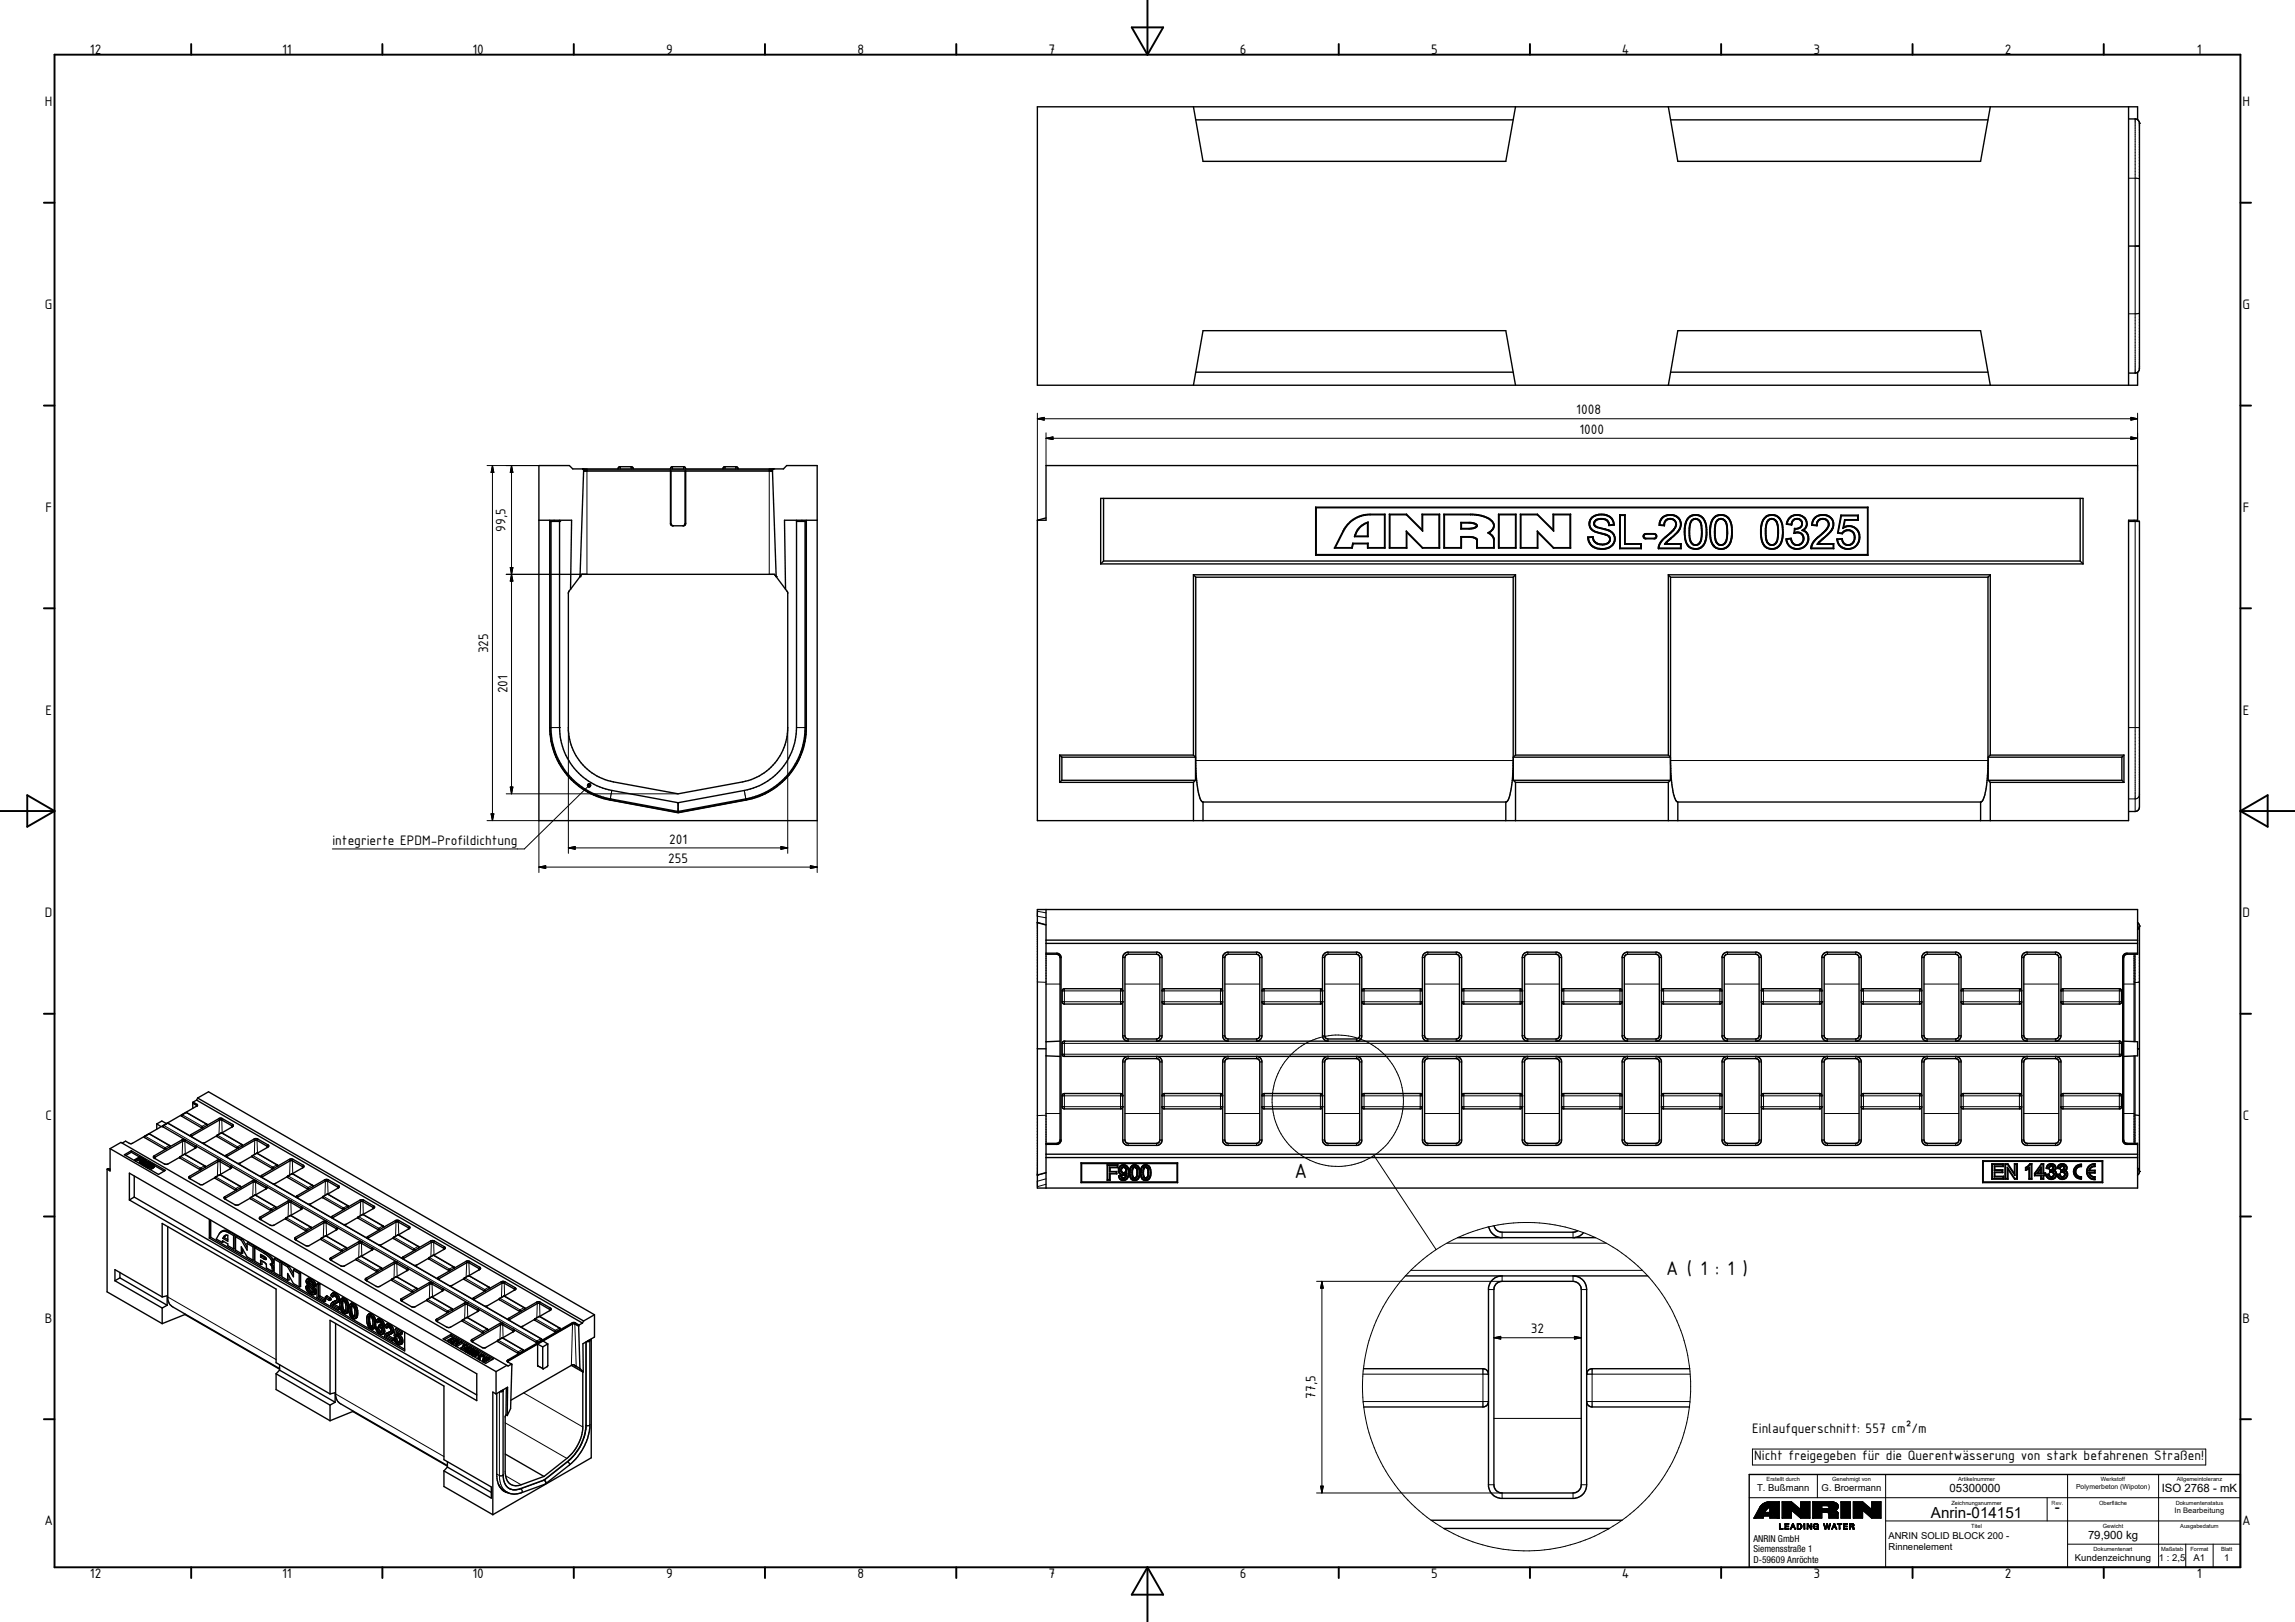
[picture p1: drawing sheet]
<svg xmlns="http://www.w3.org/2000/svg" width="841mm" height="594mm" viewBox="0 0 841 594" stroke-linecap="round" stroke-linejoin="round" font-family="sans-serif">
<defs><g id="words">
<text font-size="8.1" x="474.4" y="431.5">A</text>
<text font-size="7.7" x="610.6" y="466.9">A ( 1 : 1 )</text>
<g font-size="5.6">
<text x="707.6" y="556.1">Anrin-014151</text>
<text x="753" y="553.8">-</text>
</g>
<g font-size="5.4">
<text x="32.9" y="19.6">12</text>
<text x="103.4" y="19.6">11</text>
<text x="173.1" y="19.6">10</text>
<text x="244.1" y="19.6">9</text>
<text x="314.2" y="19.6">8</text>
<text x="384.3" y="19.6">7</text>
<text x="454.3" y="19.6">6</text>
<text x="524.4" y="19.6">5</text>
<text x="594.3" y="19.6">4</text>
<text x="664.6" y="19.6">3</text>
<text x="734.7" y="19.6">2</text>
<text x="805.1" y="19.6">1</text>
<text x="16.5" y="38.9">H</text>
<text x="821.8" y="38.9">H</text>
<text x="16.5" y="113.2">G</text>
<text x="821.8" y="113.2">G</text>
<text x="577.6" y="151.8">1008</text>
<text x="578.8" y="159">1000</text>
<text x="16.6" y="187.5">F</text>
<text x="821.9" y="187.5">F</text>
<text x="185.2" y="194.8" transform="rotate(-90 185.2 194.8)">99,5</text>
<text x="178.9" y="239.3" transform="rotate(-90 178.9 239.3)">325</text>
<text x="185.9" y="253.9" transform="rotate(-90 185.9 253.9)">201</text>
<text x="16.6" y="261.7">E</text>
<text x="821.9" y="261.7">E</text>
<text x="121.8" y="309.7">integrierte EPDM-Profildichtung</text>
<text x="245.2" y="309">201</text>
<text x="244.9" y="316">255</text>
<text x="16.5" y="335.9">D</text>
<text x="821.8" y="335.9">D</text>
<text x="16.6" y="410.2">C</text>
<text x="821.9" y="410.2">C</text>
<text x="16.5" y="484.4">B</text>
<text x="821.8" y="484.4">B</text>
<text x="561" y="488.4">32</text>
<text x="482.1" y="512.4" transform="rotate(-90 482.1 512.4)">77,5</text>
<text x="642.1" y="524.8">Einlaufquerschnitt: 557 cm²/m</text>
<text x="642.9" y="534.9">Nicht freigegeben für die Querentwässerung von stark befahrenen Straßen!</text>
<text x="16.3" y="558.7">A</text>
<text x="821.6" y="558.7">A</text>
<text x="32.9" y="578">12</text>
<text x="103.4" y="578">11</text>
<text x="173.1" y="578">10</text>
<text x="244.1" y="578">9</text>
<text x="314.2" y="578">8</text>
<text x="384.3" y="578">7</text>
<text x="454.3" y="578">6</text>
<text x="524.4" y="578">5</text>
<text x="594.3" y="578">4</text>
<text x="664.6" y="578">3</text>
<text x="734.7" y="578">2</text>
<text x="805.1" y="578">1</text>
</g>
<g font-size="4.2">
<text x="714.5" y="546.6">05300000</text>
<text x="792.2" y="546.6">ISO 2768 - mK</text>
<text x="765.2" y="563.6">79,900 kg</text>
</g>
<g font-size="3.5">
<text x="643.9" y="546.1">T. Bußmann</text>
<text x="667.6" y="546.1">G. Broermann</text>
<text x="692" y="563.6">ANRIN SOLID BLOCK 200 -</text>
<text x="642.5" y="564.6">ANRIN GmbH</text>
<text x="642.5" y="568.5">Siemensstraße 1</text>
<text x="692" y="567.7">Rinnenelement</text>
<text x="642.5" y="572.5">D-59609 Anröchte</text>
<text x="760.3" y="571.6">Kundenzeichnung</text>
<text x="791.2" y="571.6">1 : 2,5</text>
<text x="803.9" y="571.6">A1</text>
<text x="815" y="571.6">1</text>
</g>
<text font-size="2.8" x="796.9" y="554.1">In Bearbeitung</text>
<text font-size="2.5" x="760.8" y="545.4">Polymerbeton (Wipoton)</text>
<g font-size="2.1">
<text x="647.4" y="542.6">Erstellt durch</text>
<text x="671.4" y="542.6">Genehmigt von</text>
<text x="717.6" y="542.6">Artikelnummer</text>
<text x="769.9" y="542.6">Werkstoff</text>
<text x="797.7" y="542.6">Allgemeintoleranz</text>
<text x="715.1" y="551.1">Zeichnungsnummer</text>
<text x="769.2" y="551.1">Oberfläche</text>
<text x="797.3" y="551.1">Dokumentenstatus</text>
<text x="722.4" y="559.6">Titel</text>
<text x="770.6" y="559.6">Gewicht</text>
<text x="799" y="559.6">Ausgabedatum</text>
<text x="767.2" y="568.1">Dokumentenart</text>
<text x="791.9" y="568.1">Maßstab</text>
<text x="802.7" y="568.1">Format</text>
<text x="813.9" y="568.1">Blatt</text>
</g>
<text font-size="2.1" fill="#262659" x="751.8" y="551.1">Rev.</text>
</g></defs>
<g fill="none" stroke="#000" stroke-width=".51">
<path d="M437.3 39.1l3.6 20h110.9l3.6-20M611.4 39.1l3.4 20h111l3.6-20M780 39.1v102M438.2 43.9h116.3M612.2 43.9h116.3M780 43.6h2.7l.8 .4 .5 1.1v90a1.59 1.59 0 0 1-1.6 1.6h-2.4M783.3 43.9v-4.8h-403.1v102h403.1v-4.7M780 90.1h4M438.2 136.3h116.3M612.2 136.3h116.3M437.3 141.1l3.6-20h110.9l3.6 20M611.4 141.1l3.4-20h111l3.6 20"/>
<path d="M197.5 170.5h11.2l1.2 1.2h77.2l1.2-1.2h11.2v130.1h-102zM213.5 171.7l.4 .4M213.9 172.6h69.2M213.9 172.6l-1.3 38.6M213.9 172.1h69.2M213.9 172.1v.5M226.5 171.7l.2-.5 .6-.3h4l.6 .3 .2 .5M245.7 172.6v19.3l.8 .7h4M245.7 171.7l.2-.5 .6-.3h4l.5 .3 .3 .5M245.9 172.6v19.1l.2 .6 .6 .3M251 172.6v19.3l-.6 .6M251.3 172.6v19.1l-.3 .6-.5 .3"/>
<path d="M264.9 171.7l.2-.5 .6-.3h4l.6 .3 .2 .5M283.1 172.6l1.3 38.6M283.1 172.1v.5M283.5 171.7l-.4 .4M197.5 190.5h12l-.4 25.3M201.5 190.5l.1 77.3M201.9 191v76.8a26.6 26.6 0 0 0 21.7 24.8l24.9 4.6M203.1 190.5v.5M205.1 191h-3.6v75.5M205.1 190.5v76a23.4 23.4 0 0 0 19.1 23l24.3 4.5M250.4 192.5l-.1 .1M291.9 191h3.5v76.8a26.9 26.9 0 0 1-22 25.1l-24.9 4.7-24.9-4.7a26.9 26.9 0 0 1-22-25.1"/>
<path d="M291.9 190.5v76a23.4 23.4 0 0 1-19.1 23l-24.3 4.5M293.9 190.5v.5M295 191v75.5a26.5 26.5 0 0 1-21.7 26.1l-24.8 4.6M295.5 190.5v76a26.9 26.9 0 0 1-22.1 26.5l-24.9 4.7-24.9-4.7a26.9 26.9 0 0 1-22.1-25.2M299.5 190.5h-12l.4 25.3M380.2 190.5h3.1v-20h400v20.5M380.2 190.5v110.1h399.8v-110.1h3.3M383.3 189.7l-3.1 .8M404.4 182.5v23M482.1 185.8v17.6M482.1 185.8h202.4M482.1 185.8l.2 .2"/>
<path d="M482.3 186v17.1M482.3 186h202.1M495.7 199h5.7M495.7 199l.2 .2M495.7 199l-.4 1.6M495.9 199.2h5.2M495.9 199.2l-.4 1.5M496.4 196.6h5M496.6 196.3l-.2 .3M496.6 196.3h4.5M501.1 191.5a7.2 7.2 0 0 0-4.5 4.8M501.1 191.5v4.8"/>
<path d="M501.1 199.2v1.5M501.1 196.3l.3 .3M501.4 191.2l-.3 .3M501.4 191.2a7.1 7.1 0 0 0-5 5.4M501.4 191.2v5.4M501.4 199v1.6M501.4 199l-.3 .2M507.4 188.6h-6.1a10.8 10.8 0 0 0-8.9 5.9l-3.1 6.1M507.4 188.6v12M507.5 188.3h-5.4a11 11 0 0 0-9.9 6.2l-3.2 6.2M507.5 188.3v12.4M507.5 188.3l-.1 .3"/>
<path d="M509.1 188.3h6.4M509.1 188.3v12.4M509.1 188.3l.3 .3M509.4 188.6h6M509.4 188.6v12M515.4 194.5v6.1M515.4 194.5l5.9 6.1M515.4 188.6l5.9 5.9M515.4 194.5l.1 .5M515.5 188.3l5.6 5.7M515.5 188.3l-.1 .3M515.5 195v5.7"/>
<path d="M515.5 195l5.8 5.7M521.1 188.3h6.5M521.1 188.3l.2 .3M521.1 188.3v5.7M521.1 194l.2 .5M521.3 188.6h6M521.3 188.6v5.9M527.3 188.6v12M527.6 188.3v12.4M527.6 188.3l-.3 .3M529.1 188.3h10.4l3.3 .5a5.6 5.6 0 0 1 4.7 3.6l-.3 1.3-1.5 1.5M529.1 188.3l.2 .3"/>
<path d="M529.1 188.3v12.4M529.3 188.6h10.4a8.2 8.2 0 0 1 7.6 3.4 2.88 2.88 0 0 1-2 3.2M529.3 188.6v12M535.3 191.3h3.5a2.67 2.67 0 0 1 2.5 1.1 2.01 2.01 0 0 1-2.5 1.3l-3.5 .1M535.3 196.6l4.6 .1 1.2 .6 .3 3.3M535.3 191.3l.3 .3M535.3 191.3v2.5M535.3 196.6v4M535.3 196.6l.3 .2M535.6 191.6h3.6l1.1 .3a.7 .7 0 0 1 .8 .6 .7 .7 0 0 1-.8 .7l-1.9 .3h-2.8M535.6 191.6v1.9M535.6 196.8v3.9"/>
<path d="M535.6 196.8h3.3l2 .6 .2 .3v3M535.6 193.5l-.3 .3M545.3 195.2h.4M545.3 195.2a3.6 3.6 0 0 1 2.1 2.5v2.9M545.7 195.2a3.6 3.6 0 0 1 1.8 2.2v3.3M549.1 188.3h6.4M549.1 188.3l.3 .3M549.1 188.3v12.4M549.4 188.6h6M549.4 188.6v12M555.4 188.6v12M555.5 188.3v12.4"/>
<path d="M555.5 188.3l-.1 .3M557.1 188.3h6.3M557.1 188.3v12.4M557.1 188.3l.3 .3M557.4 188.6h6M557.4 188.6v12M563.4 194.5v6.1M563.4 194.5l5.9 6.1M563.4 188.6l5.9 5.9M563.4 194.5l.1 .5M563.4 188.3l5.7 5.7M563.4 188.3v.3"/>
<path d="M563.5 195v5.7M563.5 195l5.8 5.7M569.1 188.3h6.5M569.1 188.3l.2 .3M569.1 188.3v5.7M569.1 194l.2 .5M569.3 188.6h6.1M569.3 188.6v5.9M575.4 188.6v12M575.6 188.3v12.4M575.6 188.3l-.2 .3M581.9 196.7l.2 .2"/>
<path d="M583.6 196.8l-1.5 .1M583.8 196.6l-.2 .2M583.8 196.6l-1.9 .1M584.5 192.8l3 1a4.2 4.2 0 0 1 4.2 3.2 3.8 3.8 0 0 1-4.1 4 4.6 4.6 0 0 1-5.4-3.4l-.1-.7M584.7 192.7l2.3 .8a5.1 5.1 0 0 1 4.9 3.4 4.3 4.3 0 0 1-5.5 4.2 4.4 4.4 0 0 1-4.5-4.4M584.7 192.7l-.2 .1M588.7 195.8a1.9 1.9 0 0 1 1.4 2.3 1.9 1.9 0 0 1-2.3 1.4 3.4 3.4 0 0 1-4.2-2.7M588.7 195.8l-.1 .2M589.6 192.5a2.86 2.86 0 0 0-2.2-2.4 2.86 2.86 0 0 0-3 1.1v1l.3 .5M589.8 192.2a2.85 2.85 0 0 0-4.1-2.1l-.5 .1a1.61 1.61 0 0 0-.7 2.6M589.8 192.2l-.2 .3M591.3 192.1l-1.5 .1"/>
<path d="M591.3 192.1a4 4 0 0 0-4.9-3.5 3.3 3.3 0 0 0-3.3 1.5 3.3 3.3 0 0 0 .2 3.7 7.2 7.2 0 0 0 4.1 1.6l1.3 .4M591.3 192.1l.2 .2M591.5 192.3a4.2 4.2 0 0 0-5.2-4 3.4 3.4 0 0 0-3.8 2.5 3.4 3.4 0 0 0 2 4l.5 .2a11.2 11.2 0 0 1 4.7 1.8l.2 .5-.2 .9a2.95 2.95 0 0 1-3.4 1.1l-1.3-.5a2.49 2.49 0 0 1-1.2-2.2M591.5 192.3l-1.9 .2M593.6 188.6h1.9M593.6 188.6l.2 .2M593.6 188.6v12.4M593.8 188.8h1.6M593.8 188.8v11.9M595.4 199.3h5.9M595.4 188.8v10.5M595.5 199.1h6"/>
<path d="M595.5 199.1l-.1 .2M595.5 188.6v10.5M595.5 188.6l-.1 .2M601.3 199.3v1.4M601.5 199.1l-.2 .2M601.5 199.1v1.9M602.5 195.7l.6-.2h3.1a.95 .95 0 0 1 .9 .9 .95 .95 0 0 1-.9 1h-3.1a.96 .96 0 0 1-.8-.7 .96 .96 0 0 1 .2-1zM602.5 195.9l.6-.2h3.1a.75 .75 0 0 1 .7 .6 .75 .75 0 0 1-.5 .8h-3.5l-.5-.4zM607.9 199.7h.2M607.9 199.7l-.2 1.3M608 192.4a4 4 0 0 1 5.3-3.8 3.8 3.8 0 0 1 2.7 3 3.8 3.8 0 0 1-1.5 3.8l-4.1 3.7M608 192.4l1.9 .2"/>
<path d="M608.1 199.7l-.2 1M608.2 192.2a3.9 3.9 0 0 1 3.5-3.5 3.9 3.9 0 0 1 4.1 2.8 4.5 4.5 0 0 1-1.8 4l-4 3.8M608.2 192.2l1.5 .1M608.2 192.2l-.2 .2M609.7 192.3a2.34 2.34 0 0 1 3.4-2.2 2.34 2.34 0 0 1 .2 4.1l-2.3 2.1a9.2 9.2 0 0 0-2.9 3.4M609.7 192.3l.2 .3M609.9 192.6a2.14 2.14 0 0 1 3-2.3 2.14 2.14 0 0 1 .3 3.8l-.9 .8a13.8 13.8 0 0 0-4.4 4.8M610 199.3h5.9M610 192.1l-.1 .1M610.4 199.1h5.7M610.4 199.1l-.4 .2M615.9 199.3v1.4"/>
<path d="M616.1 199.1v1.9M616.1 199.1l-.2 .2M618.7 189.6a3.9 3.9 0 0 1 6.5 2.3l.3 4a5.7 5.7 0 0 1-2.3 4.8 3.8 3.8 0 0 1-5.6-2.6 10 10 0 0 1 1.1-8.5zM618.8 189.7a3.6 3.6 0 0 1 5.4 .4l.8 1.7 .3 3.9a4.6 4.6 0 0 1-3.5 5.3 3.4 3.4 0 0 1-3.8-2.3 13.7 13.7 0 0 1-.3-6.7zM619.9 190.6a2.27 2.27 0 0 1 2.7-.3 2.27 2.27 0 0 1 1 2.5l.1 3.6a2.55 2.55 0 0 1-.8 2.6 2.55 2.55 0 0 1-2.6 .4l-.8-.8-.5-2.4v-3.1l.3-1.5zM620 190.7a2.21 2.21 0 0 1 2.5 0 2.21 2.21 0 0 1 .9 2.3l.1 2.8a4.4 4.4 0 0 1-.8 3.1 1.95 1.95 0 0 1-2.2 .4 1.95 1.95 0 0 1-1.1-2l-.2-1.8a8.4 8.4 0 0 1 .8-4.8zM628 189.6a3.9 3.9 0 0 1 4.4-.7 3.9 3.9 0 0 1 2.3 3.7l.1 3.3a4.8 4.8 0 0 1-3 5.1 4.2 4.2 0 0 1-5.1-4.5l-.2-1.6 .3-2.9zM628.1 189.7a3.7 3.7 0 0 1 4-.7 3.7 3.7 0 0 1 2.3 3.2 9.2 9.2 0 0 1-1.4 7.9 3.7 3.7 0 0 1-3.8 .5 3.7 3.7 0 0 1-2.2-3.1l-.1-5 .5-1.5zM629.2 190.6a2.31 2.31 0 0 1 2.7-.2 2.31 2.31 0 0 1 1.1 2.4v3.6a2.59 2.59 0 0 1-3 3.2l-.7-.5a9.4 9.4 0 0 1-.4-8.1zM629.3 190.7a1.8 1.8 0 0 1 2.9 .4l.5 1.3 .1 3.9a3.8 3.8 0 0 1-1.1 2.9 2.28 2.28 0 0 1-3.1-2.5l.1-4.5zM646.6 189.9a3.7 3.7 0 0 1 4-1 3.7 3.7 0 0 1 2.4 3.3l.2 3.1a4.9 4.9 0 0 1-3.4 5.7 3.8 3.8 0 0 1-4.3-4.2v-3.7l.4-1.8zM646.7 189.6l.2-.2a3.9 3.9 0 0 1 4.2-.5 3.9 3.9 0 0 1 2.2 3.7l.1 3.3a4.6 4.6 0 0 1-3.5 5.2 4 4 0 0 1-4.6-4.2l-.1-3.1 .3-1.8 .5-1.5z"/>
<path d="M647.8 190.6a2.25 2.25 0 0 1 2.5-.3 2.25 2.25 0 0 1 1.3 2.1v4a2.59 2.59 0 0 1-2.9 3.2l-1.1-.8-.6-1.9 .1-4.3zM648 190.7a2.01 2.01 0 0 1 2.2-.3 2.01 2.01 0 0 1 1.1 2l.2 3.4a3.6 3.6 0 0 1-1.6 3.6 2.09 2.09 0 0 1-2.6-2.1 11.9 11.9 0 0 1 .4-6.2zM654.5 197.4l.2 .2M654.6 192a3.7 3.7 0 0 1 4.1-3.6 3.7 3.7 0 0 1 3.4 4.3l-1.2 1.5M654.6 192l1.9 .3M654.9 191.8l.3-.9a3.6 3.6 0 0 1 3.9-2.2 3.6 3.6 0 0 1 2.9 3.4 2.63 2.63 0 0 1-1.6 2.2M654.9 191.8l1.4 .3M654.9 191.8l-.3 .2M656.2 197.4l-1.5 .2M656.3 192.1a2.04 2.04 0 0 1 2.6-2.2 2.04 2.04 0 0 1 1.1 3.2l-.8 .5-1.4 .2M656.3 192.1l.2 .2M656.4 197.1l-.2 .3"/>
<path d="M656.4 197.1l-1.9 .3M656.5 192.3l.1-.4a1.93 1.93 0 0 1 2.3-1.7 1.74 1.74 0 0 1 1.4 2 1.74 1.74 0 0 1-2 1.4l-.7-.1M657.1 198.8v.1M657.4 195.4a2.31 2.31 0 0 1 3.4 1.8 2.23 2.23 0 0 1-2.2 2.4 2.23 2.23 0 0 1-2.2-2.5M657.6 193.5l.2 .3M657.6 193.5l-.2 1.9M657.6 195.1a2.41 2.41 0 0 1 3.3 1.5 2.41 2.41 0 0 1-1.9 3.1 2.41 2.41 0 0 1-2.8-2.3M657.6 195.1l-.2 .3M657.8 193.8l-.2 1.3M660.4 194.3a3.4 3.4 0 0 1 2.2 3.4 3.4 3.4 0 0 1-2.7 3.1 3.8 3.8 0 0 1-5.2-3.2M660.9 194.2a3.7 3.7 0 0 1 1.8 4.2 3.7 3.7 0 0 1-3.7 2.7 3.9 3.9 0 0 1-4.5-3.7M660.9 194.2l-.5 .1"/>
<path d="M663.8 199.7h.2M663.8 199.7l-.1 1.3M663.9 192.4a3.7 3.7 0 0 1 3.8-3.9 3.7 3.7 0 0 1 4 2 3.7 3.7 0 0 1-.9 4.4l-4.5 4.2M663.9 192.4l2 .2M664 199.7l-.1 1M664.1 192.2a4 4 0 0 1 6.6-2.5 4 4 0 0 1-.8 5.8l-4 3.8M664.1 192.2l1.5 .1M664.1 192.2l-.2 .2M665.6 192.3a2.34 2.34 0 0 1 3.5-2.2 2.34 2.34 0 0 1 .1 4.1l-2.3 2.1a9.2 9.2 0 0 0-2.9 3.4M665.6 192.3l.3 .3M665.9 192.6a2.12 2.12 0 0 1 2.9-2.4 2.12 2.12 0 0 1 .4 3.7l-4.1 3.8-1.3 2M665.9 199.3h5.9"/>
<path d="M666.3 199.1l-.4 .2M666.3 199.1h5.7M671.8 199.3v1.4M672 199.1v1.9M672 199.1l-.2 .2M673.1 197.4l.3 .2M673.4 195.2l1.7 .3M673.6 195.1l1.4 .1M673.6 195.1l-.2 .1M674.6 188.7h6.4M674.6 188.7l.2 .2M674.6 188.7l-1.2 6.5"/>
<path d="M674.8 188.9h6M674.8 188.9l-1.2 6.2M674.9 197.5l-1.5 .1M675 195.2l.7-.7 1.1-.4 1.5 .2 .9 .7a3.3 3.3 0 0 1-.3 4.1 2.35 2.35 0 0 1-2.5 .5 2.35 2.35 0 0 1-1.5-2.1M675 195.2l.1 .3M675.1 197.3l-.2 .2M675.1 197.3l-2 .1M675.1 195.5a2.37 2.37 0 0 1 2.6-1.2 2.37 2.37 0 0 1 1.8 2.1 2.56 2.56 0 0 1-2.1 3.2 2.24 2.24 0 0 1-2.3-2.3M675.3 193.5a3.9 3.9 0 0 1 5.3 .7 3.9 3.9 0 0 1-.2 5.3 3.9 3.9 0 0 1-4.2 1.4 3.9 3.9 0 0 1-2.8-3.3M675.6 193.1a4.3 4.3 0 0 1 6 3.2 4.3 4.3 0 0 1-4.7 4.9 3.7 3.7 0 0 1-3.8-3.8M675.6 193.1l-.3 .4M676 190.3l-.7 3.2"/>
<path d="M676 190.3h4.8M676 190.3l.1 .2M676.1 190.5h4.9M676.1 190.5l-.5 2.6M680.8 188.9v1.4M680.8 190.3l.2 .2M681 188.7v1.8M681 188.7l-.2 .2M684.4 186v17.1M684.5 185.8v17.6M684.5 185.8l-.1 .2M762.3 182.5v23"/>
<path d="M780 191h4v104.6l-.2 .8-.6 .6-3.2 .2M782.1 190.5v.5M209.1 215.8l-.8 1.3v50.5a20.3 20.3 0 0 0 16.5 18.8l23.7 4.3 23.7-4.3a20.3 20.3 0 0 0 16.5-19.9v-49.4l-.8-1.3M212.6 211.2l.6-.8h70.6l.6 .8M212.6 211.2l-3.5 4.6M284.4 211.2l3.5 4.6M403.4 206.5v-24h360v24M403.4 206.5h360M404.4 205.5l-1 1M404.4 205.5h357.9M437.3 210.5h118.1M437.3 210.5l.9 .9"/>
<path d="M437.3 210.5v66.1M438.2 211.4h116.3M438.2 211.4v69.1l.8 9.1 .7 2.7 1 1.5h111.3a7.3 7.3 0 0 0 1.8-4.8l.5-4 .2-6.4M482.1 203.4h202.4M482.3 203.1h202.1M482.3 203.1l-.2 .3M489 200.7h6.5M489.3 200.6h6M489.3 200.6l-.3 .1M495.3 200.6l.2 .1M501.1 200.7h6.4M501.4 200.6h6"/>
<path d="M501.4 200.6l-.3 .1M507.4 200.6l.1 .1M509.1 200.7h6.4M509.4 200.6h6M509.4 200.6l-.3 .1M515.4 200.6l.1 .1M521.3 200.7h6.3M521.3 200.6h6M521.3 200.6v.1M527.3 200.6l.3 .1M529.1 200.7h6.5M529.3 200.6h6"/>
<path d="M529.3 200.6l-.2 .1M535.3 200.6l.3 .1M541.1 200.7h6.4M541.4 200.6h6M541.4 200.6l-.3 .1M547.4 200.6l.1 .1M549.1 200.7h6.4M549.4 200.6h6M549.4 200.6l-.3 .1M554.5 211.4l.1 74.4M555.4 210.5v66.1M555.4 200.6l.1 .1"/>
<path d="M555.4 210.5l-.9 .9M557.1 200.7h6.4M557.4 200.6h6M557.4 200.6l-.3 .1M563.4 200.6l.1 .1M569.3 200.7h6.3M569.3 200.6h6.1M569.3 200.6v.1M575.4 200.6l.2 .1M593.6 201h7.9M593.8 200.7h7.5M593.8 200.7l-.2 .3"/>
<path d="M601.3 200.7l.2 .3M607.7 201h8.4M607.9 200.7h8M607.9 200.7l-.2 .3M611.4 210.5h118M611.4 210.5v66.1M611.4 210.5l.8 .9M612.2 211.4h116.3M612.2 211.4l-.1 74.4M615.9 200.7l.2 .3M663.7 201h8.3M663.9 200.7h7.9"/>
<path d="M663.9 200.7l-.2 .3M671.8 200.7l.2 .3M684.4 203.1l.1 .3M728.5 211.4v68.1a34.5 34.5 0 0 1-2 13.8l-.5 .5h-111.3l-.3-.3a25.2 25.2 0 0 1-2.1-12.1l-.1-1.9M729.4 210.5v66.1M729.4 210.5l-.9 .9M762.3 205.5l1.1 1M388.3 276.6h49M388.3 276.6l.8 .7M388.3 276.6v10M389.1 277.3h49M389.1 277.3v8.5"/>
<path d="M437.3 276.6l.8 .7M438.1 277.3v8.5M555.4 276.6l-.8 .7h57.5l-.7-.7M555.4 276.6h56M728.6 277.3h49M728.6 277.3v8.5M729.4 276.6h48.9M729.4 276.6l-.8 .7M777.6 277.3v8.5M778.3 276.6v10M778.3 276.6l-.7 .7M248.5 294v3.2"/>
<path d="M388.3 286.6h49M389.1 285.8h49M389.1 285.8l-.8 .8M437.3 286.6v14M438.1 285.8l-.8 .8M440.9 293.8v6.8M551.8 293.8v6.8M554.6 285.8l.8 .8M554.6 285.8h57.5M555.4 286.6v14M555.4 286.6h56M611.4 286.6v14"/>
<path d="M612.1 285.8l-.7 .8M614.8 293.8v6.8M725.8 293.8v6.8M728.6 285.8h49M728.6 285.8l.8 .8M729.4 286.6h48.9M729.4 286.6v14M777.6 285.8l.7 .8M380.2 333.1h403.1v16.4l-4.4 .1-.6 1.1v66.8l.2 .8 .7 .4 4.1 .1v16.3h-403.1zM380.2 337.9l3.1 .9M383.3 333.1v102M783.3 337.9l.7 1.3"/>
<path d="M784 339.2v89.9M784 339.2l-.7 1.2M383.3 344.3h400M383.3 345.5h400M383.3 349.5h4l.9 .5 .3 .7v66.8l-.3 .8-.7 .4-4.2 .1M383.3 349.1l4.5 .1 .5 .3 .5 1v67.3l-.5 1-.8 .3h-4.2M412.5 350l.9-.5h10.4l.8 .3 .4 .7v29.1l-.7 .8-10.9 .1-1-.6-.2-29.2zM449.1 350l.9-.5h10.5l1 .7 .1 29.1-.6 1.1-11 .1-.7-.2-.4-.7v-29.1zM485.7 350l1-.5h10.4l1 .7 .2 29.1-.7 1.1-10.9 .1-1.1-.6-.2-29.2zM522.3 350l.9-.5h10.5l.7 .3 .4 .7v29.1l-.6 .8-11 .1-1-.6-.1-29.2zM558.9 350l1-.5h10.3l.6 .1 .5 .6 .2 29.1-.7 1.1-10.9 .1-1.1-.6-.1-29.4zM595.5 350l.9-.5h10.4l1.1 .7 .2 29.1-.7 1.1-11 .1-1-.6-.2-29.2z"/>
<path d="M632.3 349.8l.8-.3h10.3l.6 .1 .5 .6 .2 29.1-.7 1.1-10.9 .1-1.1-.6-.1-29.4zM668.9 349.8l.8-.3h10.3l.6 .1 .5 .6 .2 29.1-.7 1.1-10.9 .1-1.1-.6-.1-29.4zM705.3 350l.9-.5h10.5l1.1 .7v29.1a1.14 1.14 0 0 1-1.1 1.2h-10.5l-.7-.2-.3-.4-.1-29.2zM741.9 350l1-.5h10.3l.6 .1 .5 .6 .2 29.1-.7 1.1-10.9 .1-1.1-.6-.2-29.2zM782.1 349.5v32M783.3 349.1l-4.4 .1-.7 .5-.3 .8v67.3l.3 .7 1 .6h4.1M411.4 362.7l-.8-.6h-20.5l-.6 .3-.2 .5v4l.2 .6 .6 .2h20.5l.8-.5M425.8 366.9l.3 .6 .5 .2h20.7l.5-.2 .3-.6M425.8 362.9l.3-.5 .5-.3h20.7l.5 .3 .3 .5M462.4 366.9l.3 .6 .6 .2h20.6l.7-.5M484.6 362.7l-.7-.6h-20.6l-.5 .1-.4 .7M499 366.9l.3 .6 .6 .2h20.5l.6-.2 .3-.6"/>
<path d="M499 362.9l.3-.5 .6-.3h20.5l.6 .3 .3 .5M535.6 366.9l.3 .6 .5 .2h20.7l.7-.5M557.8 362.7l-.7-.6h-20.7l-.5 .3-.3 .5M572.3 362.7l.8-.6h20.5l.6 .3 .2 .5M594.4 366.9l-.2 .6-.6 .2h-20.5l-.8-.5M608.8 366.9l.3 .6 .5 .2h20.7l.5-.2 .3-.6M608.8 362.9l.3-.5 .5-.3h20.7l.5 .3 .3 .5M645.5 367.2l.8 .5h20.6l.7-.5M645.5 362.7l.8-.6h20.6l.7 .6M682.1 362.7l.8-.6h20.6l.5 .3 .3 .5M704.3 366.9l-.3 .6-.5 .2h-20.6l-.8-.5M718.7 366.9l.2 .6 .6 .2h20.5l.6-.2 .3-.6"/>
<path d="M718.7 362.9l.2-.5 .6-.3h20.5l.6 .3 .3 .5M755.3 362.7l.7-.6h20.6l.9 .6v4.5l-.6 .5h-20.9l-.7-.5M380.2 384.1h3.1M383.3 386.7l5.2 .2M388.5 381.3l-5.2 .3M389.5 381.6l.3-.3h387.1l.6 .6v4.4l-.6 .6h-387.1l-.5-.8v-4zM412.5 388.2l.9-.5h10.4l.8 .3 .4 .7v29.1l-.7 .8-10.9 .2-.7-.3-.3-.5-.2-29zM413.4 381.3a2 2 0 0 1-2-2v-28.6a2.07 2.07 0 0 1 1.7-2h11.1l.9 .5 .6 .9 .1 29.2a2 2 0 0 1-2 2M413.4 386.9a2 2 0 0 0-2 2.1v28.5a2.07 2.07 0 0 0 1.7 2h11.1a2.07 2.07 0 0 0 1.6-2v-28.5a2 2 0 0 0-2-2.1M449.3 388l.7-.3h10.5l1 .7 .1 29.1-.6 1.1-11 .2-.7-.3-.4-.7v-29.1zM450 381.3a2 2 0 0 1-1.9-2v-29.2l.7-.9 .9-.5h11.1a2.07 2.07 0 0 1 1.6 2v28.6a2 2 0 0 1-1.9 2M450 386.9a2 2 0 0 0-1.9 2.1v28.5a2.07 2.07 0 0 0 1.6 2h11.1a2.07 2.07 0 0 0 1.6-2v-28.5a2 2 0 0 0-1.9-2.1"/>
<path d="M485.9 388l.8-.3h10.4l1 .7 .2 29.1-.7 1.1-10.9 .2-.8-.3-.3-.5-.2-29zM486.7 381.3a2.07 2.07 0 0 1-2.1-2v-28.6a2.17 2.17 0 0 1 1.7-2h11.1l.9 .5 .6 .9 .1 29.6-.7 1.2-1.2 .4M486.7 386.9a2.07 2.07 0 0 0-2.1 2.1v28.5a2.17 2.17 0 0 0 1.7 2h11.1l.9-.4 .6-.8 .1-29.7-.7-1.2-1.2-.5M522.5 388l.7-.3h10.5l.7 .3 .4 .7v29.1l-.6 .8-11 .2-.7-.3-.3-.5-.1-29zM523.2 381.3a2 2 0 0 1-1.9-2v-28.6a2.07 2.07 0 0 1 1.6-2h11.1l.9 .5 .7 .9v29.2a2 2 0 0 1-1.9 2M523.2 386.9a2 2 0 0 0-1.9 2.1v28.5a2.07 2.07 0 0 0 1.6 2h11.1a2.07 2.07 0 0 0 1.6-2v-28.5a2 2 0 0 0-1.9-2.1M559.1 388l.8-.3h10.3l1.1 .7 .2 29.1-.7 1.1-10.9 .2-.8-.3-.3-.5-.1-29.3zM559.9 381.3a2 2 0 0 1-2.1-2l.2-29.2 .5-.9 1-.5h11.1a2.07 2.07 0 0 1 1.7 2v28.6a2 2 0 0 1-2.1 2M559.9 386.9a2 2 0 0 0-2.1 2.1l.2 29.3 .5 .8 1 .4h11.1a2.07 2.07 0 0 0 1.7-2v-28.5a2 2 0 0 0-2.1-2.1M595.7 388l.7-.3h10.4l1.1 .7 .2 29.1-.7 1.1-11 .2-.7-.3-.3-.5-.2-29zM596.4 381.3a2 2 0 0 1-2-2v-28.6a2.07 2.07 0 0 1 1.7-2h11.1l1.4 1 .2 .7v29.3a2.07 2.07 0 0 1-2 1.6M596.4 386.9a2 2 0 0 0-2 2.1v28.5a2.07 2.07 0 0 0 1.7 2h11.1l.7-.2 .8-1 .1-29.7a2.07 2.07 0 0 0-2-1.7"/>
<path d="M632.3 388l.8-.3h10.3l1.1 .7 .2 29.1-.7 1.1-10.9 .2-.8-.3-.3-.5-.1-29.3zM633.1 381.3a1.98 1.98 0 0 1-2-1.6v-29.3a2.05 2.05 0 0 1 1.6-1.7h11.1a2.07 2.07 0 0 1 1.7 2v28.6a2 2 0 0 1-2.1 2M633.1 386.9a1.98 1.98 0 0 0-2 1.7l.1 29.7 .5 .8 1 .4h11.1a2.07 2.07 0 0 0 1.7-2v-28.5a2 2 0 0 0-2.1-2.1M668.9 388l.8-.3h10.3l1.1 .7 .2 29.1-.7 1.1-10.9 .2-.8-.3-.3-.5-.1-29.3zM669.7 381.3a2 2 0 0 1-2.1-2l.2-29.2 .6-.9 .9-.5h11.1a2.07 2.07 0 0 1 1.7 2v28.6a2 2 0 0 1-2.1 2M669.7 386.9a2 2 0 0 0-2.1 2.1l.2 29.3 .6 .8 .9 .4h11.1a2.07 2.07 0 0 0 1.7-2v-28.5a2 2 0 0 0-2.1-2.1M705.5 388l.7-.3h10.5l1.1 .7v29.1v.5l-.6 .6-11 .2-.7-.3-.3-.5-.1-29zM706.2 381.3a2 2 0 0 1-1.9-2l.1-29.2 .6-.9 .9-.5h11.1l.9 .5 .8 1.2v29.3a2.07 2.07 0 0 1-2 1.6M706.2 386.9a2 2 0 0 0-1.9 2.1v28.5a2.07 2.07 0 0 0 1.6 2h11.1l.9-.4 .6-.8 .2-29.7a2.07 2.07 0 0 0-2-1.7M742.1 388l.8-.3h10.3l1.1 .7 .2 29.1-.7 1.1-10.9 .2-.8-.3-.3-.5-.2-29zM742.9 386.9a1.98 1.98 0 0 0-2 1.7v29.3l.4 .9 1.2 .7h11.1l.9-.4 .6-.8 .2-29.3a2.08 2.08 0 0 0-2.1-2.1M742.9 381.3a1.98 1.98 0 0 1-2-1.6v-29.3l.4-.9 1.2-.8h11.1l.9 .5 .6 .9 .2 29.2a2.09 2.09 0 0 1-2.1 2"/>
<path d="M778.3 381.3l5 .3v5.1l-5 .2M782.1 386.8v32M783.3 384.1h.7M57.4 411.6v2M57.4 411.6l1.7 1.1M59.7 412.7v-.4l1.9-.9 136.8 78.9 .1 .4M59.7 412.7h.1M59.8 412.7l8.2 4.8M61 411.5l-1.7-.9-1.9 1M68 417.5l-1.2-.1-4.6 2.6M68 417.5l3.7 2.2M70.6 403.9l1.5 .9v.3l-23.6 13.7-.7 .1-1.8-.9-1.3 .7"/>
<path d="M70.6 404.1l1.5 .9M70.6 404.1l.1 1.8M70.6 403.9v.2M70.8 403.6l1.5 .9v.4l-.3 .3M70.8 403.6l-.2 .3M71.7 419.7l9.3 5.3M71.7 419.7l.3 .3-.1 .3-4.2 2.4M72.1 402.9l141.3 81.7M72.1 402.9l-1.3 .7M72.4 402.2l141.5 81.6M72.4 402.2l-.3 .7M72.4 402.2l4-2.3 141.4 81.6"/>
<path d="M74.4 413l-4.4 2.5-.2 .6M75.8 412.2l4.9-2.7 .7 .1 4.1 2.5-.3 .6-3.9 2.3M75.8 412.2l-1.4 .8M75.9 412.2l-.2-.5-7.2-4.2-2 1v.3l7.3 4.2h.6M75.9 412.2h-.1M79.4 416l-4.3 2.5-.9 .1M81.3 414.9l-1.7 .9-.2 .5 7.4 4.2h.5M81.3 414.9l7.4 4.3 .1 .5M85 412.8v-.5l-3.7-2.1-.7-.1-10.5 6.2M88.8 419.7l4.7-2.7 1 .2 3.9 2.3-.2 .7-4 2.2M88.8 419.7l-1.5 .8M88.9 419.6l-.1 .1"/>
<path d="M411.4 401.2l-.8-.7h-20.5l-.6 .3-.2 .6v3.9l.2 .6 .6 .2h20.5l.8-.5M425.8 401.4l.3-.6 .5-.3h20.7l.5 .3 .3 .6M425.8 405.3l.3 .6 .5 .2h20.7l.5-.2 .3-.6M462.4 405.3l.4 .8h.5h20.6l.7-.5M484.6 401.2l-.7-.7h-20.6l-.6 .3-.3 .6M499 401.4l.3-.6 .6-.3h20.5l.6 .3 .3 .6M499 405.3l.3 .6 .6 .2h20.5l.6-.2 .3-.6M535.6 405.3l.3 .6 .5 .2h20.7l.7-.5M557.8 401.2l-.7-.7h-20.7l-.5 .3-.3 .6M572.3 401.2l.8-.7h20.5l.6 .3 .2 .6M594.4 405.3l-.2 .6-.6 .2h-20.5l-.8-.5M608.8 401.4l.3-.6 .5-.3h20.7l.5 .3 .3 .6"/>
<path d="M608.8 405.3l.3 .6 .5 .2h20.7l.5-.2 .3-.6M645.5 401.2l.8-.7h20.6l.7 .7M645.5 405.6l.8 .5h20.6l.7-.5M682.1 401.2l.8-.7h20.6l.5 .3 .3 .6M704.3 405.3l-.3 .6-.5 .2h-20.6l-.8-.5M718.7 401.4l.2-.6 .6-.3h20.5l.6 .3 .3 .6M718.7 405.3l.2 .6 .6 .2h20.5l.6-.2 .3-.6M755.3 401.2l.7-.7h20.6l.9 .7v4.4l-.9 .5h-20.6l-.7-.5M39.2 428.2v45l20.2 11.6M40.3 428.2l-.5-.2-.6 .2M40.3 420.7l4-2.3 141.5 81.7M40.3 420.7v8.2l-1.1-.7"/>
<path d="M40.3 420.7l141.5 81.7M45.6 423l2.5-1.5 12.5 7.2-2.5 1.4zM47.4 429.7l127.3 73.5v9.8l-127.3-73.5zM48.1 422l3 1.8M48.1 422l-2 1.2M48.1 421.5v.5M49.2 438.4l-1.8 1.1M49.2 430.7v7.7M49.2 438.4l125.5 72.5M49.4 424.7l.3 .2M49.4 424.7l-.1 .4M49.7 424.9v.4"/>
<path d="M50.5 424.3l-.8 .6M50.5 424.3l.9 .6M50.5 424.9l-.7 .5M50.5 424.3v.6M50.5 424.9l.8 .5M51.2 425.5l-.1 .6M51.3 423.9l-.6 .3 .9 .5M51.3 423.9l1 .6M51.3 424.5h-.1M51.3 423.9v.6M51.3 424.5l.7 .4M51.4 425.3l.2 .1"/>
<path d="M51.4 425.3l-.2 .1M51.4 424.9v.4M51.6 424.7l-.2 .2M51.6 425.4l.1 .5M51.6 424.7l.1 .6-.2 .1M51.6 425.4l.2 .5M51.9 425.2l-.2 .5M51.9 425.4h.1M51.9 425.4l.8 .2-1 .3M52 424.9l-.1 .5M52.2 425.4h.1M52.2 425.4h.9"/>
<path d="M52.3 424.8l.7-.1 .6 .4M52.3 424.8l-.3 .1M52.3 424.5v.3M52.5 426.5h.1M52.5 426.5l-.6 .1M52.5 424.3l-1.2-.7-1.9 1.1M52.5 424.3l-.2 .2M52.5 424.3l.1 .4M52.6 424.6l.1 .1M52.7 426.4l-.1 .5M52.7 426.5h-.2M53 426.3v.1a.94 .94 0 0 0 1.4-.1"/>
<path d="M53 425.4l-.5 .1M53 424.9l-.8 .1v.4M53 424.9h.1M53.1 426.3h-.1M53.1 424.9l.2 .2-.2 .3M53.5 425.4h.1M53.5 425.3v.1M53.6 425.1v.1M53.6 425.1l.1 .5M53.6 425.2a1.56 1.56 0 0 1-2.4 .4v-.2M53.6 425.2l.6 .3M53.7 425.6l1.2 .1a1.14 1.14 0 0 1-1.2 1.1l-1-.3"/>
<path d="M53.7 425.6l-1 .9M54.1 427.3l-.7 .1M54.1 427.3l.6 .4M54.1 427.2l-.1 .6M54.4 427.4a1.5 1.5 0 0 1 1.6-.8l.1 .2-.3 .3-1.1 .4M54.4 427.4h.1M54.4 426.3l-1.1 .4M54.4 427.4l.3 .1M54.7 426.1a.62 .62 0 0 0-.6-.5 .62 .62 0 0 0-.6 .4l-.4 .3M54.7 426l-.3 .3M55 425.9l.1 .6M55 426l.6 .3"/>
<path d="M55.2 426.4l1.1 .2M55.2 426.4l-1.1 .9M55.9 427.1l-1.2 .4M56.3 426.6h.1M56.3 426.6l.1 .2M56.4 426.8l-.9 .8-1 .1M56.4 426.8h.1M56.4 426.7a1.2 1.2 0 0 1-1.1 1.5h-.5M56.4 426.8l3.8 2.2M60.8 420.8l-4.3 2.5-.2 .7 3.9 2.3 .8 .2 4.8-2.6M62.2 420l-.1-.5-7.2-4.2-2 1 .1 .3 7.4 4.3 .4-.1M62.2 420l-1.4 .8"/>
<path d="M67.7 422.7l-1.7 .9-.2 .5 7.4 4.2h.6M67.7 422.7l7.6 4.7M71.4 420.6l.1-.4-3.9-2.3h-.5l-10.3 5.9v.5M73.8 428.3l-4.3 2.5-.3 .6 4.1 2.5h.9l4.5-2.6M75.2 427.5l-1.4 .8M75.3 427.4h.1M75.3 427.4l-.1 .1M78.7 431.5l7.4 4.3h.6M78.7 431.5h.1M80.6 430.2l7.5 4.3v.5M80.6 430.2l-1.6 .9-.3 .4M81 425h-1.5l-4.3 2.5"/>
<path d="M81 425l3.7 2.1M84.4 428.1v-.5l-3.8-2.2h-.6l-10.4 6 .1 .4M84.7 427.1l9.2 5.4M84.7 427.1l.3 .3-.2 .4-4.2 2.4M86.7 435.8l-4.4 2.6v.6l3.8 2.2 .8 .2 4.8-2.6M87.3 420.5l-4.5 2.6-.1 .4M88.1 435l-1.4 .8M88.2 434.9h.1M92.3 423.5l-4.2 2.5-1 .1M93.9 432.5l-1.2-.1-4.6 2.6M93.9 432.5l3.7 2.1M97.3 435.6v-.5l-3.7-2.2h-.8l-10.1 5.9v.5"/>
<path d="M97.6 434.6l9.2 5.3M97.6 434.6l.3 .3-.2 .4-4.1 2.4M97.9 420.3v-.5l-4.2-2.2-10.6 6.2M100.3 427.9l-4.4 2.6-.3 .5M101.7 427.1l-1.4 .8M101.7 427.1l4.9-2.6 .8 .1 3.9 2.3v.6l-4.1 2.4M101.8 427l-.2-.4-7.4-4.2-1.9 1.1 .1 .2 7.4 4.3 .5-.1M101.8 427v.1M101.8 427.1h-.1M105.3 431v.2M105.3 431l-4.5 2.5-.7 .1M105.3 431.2h.1"/>
<path d="M105.4 431.2l7.2 4.2h.6M106.8 439.9l3.7 2.1M106.8 439.9l-1.2-.1-5.9 3.5M107.1 429.9l-1.8 1.1M107.1 429.9l7.6 4.3M110.8 427.8v-.5l-4.2-2.3-10.6 6.2M113.2 435.4l-4.4 2.6-.2 .5M114.6 434.6l4.9-2.6 .9 .1 3.8 2.3v.6l-4.1 2.3M114.6 434.6l-1.4 .8M114.7 434.2v.1M114.7 434.3l-.1 .3M118.2 438.6l.2-.4 1.8-.8 7.3 4.2 .1 .5"/>
<path d="M118.2 438.7l7.4 4.2h.6M118.2 438.6v.1M118.2 438.4l-4.3 2.5-.9 .2M123.7 435.2l.2-.4-4.4-2.3-10.5 6.2M383.3 424h400M383.3 422.7h400M383.3 429.5l-3.1 .9M396.2 433.2h35.3M396.2 425.9h35.3M396.2 425.9l.2 .3M396.2 425.9v7.3M396.4 432.9h34.9"/>
<path d="M396.4 426.2h34.9M396.4 426.2v6.7M396.4 432.9l-.2 .3M405.7 426.6l.2 .2M405.7 426.6h4M405.7 426.6v5.7M405.7 432.3h1.1M405.9 426.8h3.5M405.9 426.8v5.3M405.9 432.1h.7M405.9 432.1l-.2 .2M406.6 427.5v1.6h2.7v.8"/>
<path d="M406.6 429.7v2.4M406.6 429.7h2.5M406.6 427.5h2.8M406.6 427.5l.2 .2M406.6 432.1l.2 .2M406.6 429.7l.2 .2M406.8 427.7v1.4M406.8 429.9v2.4M406.8 427.7h2.9M406.8 429.9h2.5M409.1 429.1v.6M409.1 429.7l.2 .2"/>
<path d="M409.4 426.8v.7M409.4 427.5l.3 .2M409.7 426.6l-.3 .2M409.7 426.6v1.1M409.9 430.7l.3 .2M410.8 430.8l-.6 .1M411 430.6l-.2 .2M411 430.6l-1.1 .1M412.6 430.2a.86 .86 0 0 1-.6 1.1 .86 .86 0 0 1-1-.7M412.6 430.2a1.91 1.91 0 0 1-2.6-1.1 1.91 1.91 0 0 1 1.5-2.5 1.91 1.91 0 0 1 2.2 1.9 3.1 3.1 0 0 1-1.8 3.9 1.68 1.68 0 0 1-2-1.7M412.8 429.7v-.1a1.35 1.35 0 0 1-.2 1.5 1.35 1.35 0 0 1-1.5 .4l-.3-.7M412.8 429.7l-.2 .5"/>
<path d="M413.3 428v.1M413.4 428.2a1.68 1.68 0 0 0-2.1-1.3 1.68 1.68 0 0 0-1.1 2.2 1.68 1.68 0 0 0 2.3 1l.3-.4M413.4 428.2a2.95 2.95 0 0 1-1.6 3.9l-1-.1-.6-1.1M414.4 431.6h.1M414.8 426.9a2.02 2.02 0 0 1 2.2 .2 2.02 2.02 0 0 1 .7 2 2.53 2.53 0 0 1-1.6 3.3l-1.4-.4-.7-1.4v-2.2zM414.9 427.1l.2-.1a1.51 1.51 0 0 1 2 .6l.3 1 .1 1.6a1.64 1.64 0 0 1-1.4 1.9 1.64 1.64 0 0 1-1.9-1.4v-2.2zM415.1 431.2h.1M415.2 427.6a1.13 1.13 0 0 1 1.3 .1 1.13 1.13 0 0 1 .4 1.2v1a1.09 1.09 0 0 1-.4 1.5 1.09 1.09 0 0 1-1.5-.3l-.2-2.4zM415.3 427.9a.9 .9 0 0 1 1.1 0 .9 .9 0 0 1 .2 1v1.6a.78 .78 0 0 1-.9 .9 .78 .78 0 0 1-.7-1zM418.4 431.6h.1M418.8 427.3a1.74 1.74 0 0 1 2-.2 1.74 1.74 0 0 1 .8 1.9v.9a1.73 1.73 0 0 1-.8 2 1.73 1.73 0 0 1-2.1-.3l-.4-.9-.1-1.9zM418.8 426.9a2.02 2.02 0 0 1 2.2 .2 2.02 2.02 0 0 1 .8 2v.7a1.92 1.92 0 0 1-1.1 2.3 1.92 1.92 0 0 1-2.4-.7l-.3-2.7z"/>
<path d="M418.9 427.1l-.1 .1M419.3 427.6a1.13 1.13 0 0 1 1.2 .1 1.13 1.13 0 0 1 .4 1.2l-.1 1.5a1.05 1.05 0 0 1-1.2 1.2 1.05 1.05 0 0 1-.8-1.5v-1.4zM419.3 427.9a.87 .87 0 0 1 1.1-.1 .87 .87 0 0 1 .3 1.1v1.3a.86 .86 0 0 1-.7 1.2 .86 .86 0 0 1-.9-1zM431.3 426.2v6.7M431.3 432.9l.2 .3M431.5 425.9v7.3M431.5 425.9l-.2 .3M726.6 433.2h44M726.6 425.2h44M726.6 425.2l.2 .2M726.6 425.2v8M726.8 425.4h43.5"/>
<path d="M726.8 425.4v7.5M726.8 432.9h43.5M726.8 432.9l-.2 .3M729.9 426.3h4.2M729.9 431.9h4.3M729.9 426.3l.2 .2M729.9 426.3v5.6M730.1 426.5h3.8M730.1 431.6h3.9M730.1 426.5v5.1M730.1 431.6l-.2 .3M730.8 427.1h3.1"/>
<path d="M730.8 431h3.2M730.8 427.1v1.6M730.8 429.3v1.7M730.8 429.3h2.9M730.8 428.7h2.9M730.8 429.3l.2 .2M730.8 427.1l.2 .2M731 429.5h2.9M731 428.5h2.9M731 428.5l-.2 .2M731 427.3v1.2M731 429.5v1.3"/>
<path d="M731 427.3h3.1M731 430.8h3.2M731 430.8l-.2 .2M733.7 428.7v.6M733.7 429.3l.2 .2M733.9 426.5v.6M733.9 427.1l.2 .2M733.9 428.5v1M733.9 428.5l-.2 .2M734 431v.6M734 431.6l.2 .3M734.1 426.3v1"/>
<path d="M734.1 426.3l-.2 .2M734.2 430.8v1.1M734.2 430.8l-.2 .2M734.7 426.3h1.1M734.7 431.9h1.1M734.7 426.3l.2 .2M734.7 426.3v5.6M734.9 426.5h.8M734.9 431.6h.7M734.9 426.5v5.1M734.9 431.6l-.2 .3M735.6 427.6v4"/>
<path d="M735.6 427.6l2.7 4M735.6 431.6l.2 .3M735.6 427.6l.2 .7M735.7 426.5l2.7 4M735.8 426.3l2.4 3.6M735.8 426.3l-.1 .2M735.8 428.3v3.6M735.8 428.3l2.5 3.6M738.2 426.3h1.1M738.2 426.3l.2 .2M738.2 426.3v3.6M738.2 429.9l.2 .6"/>
<path d="M738.3 431.9h1M738.3 431.6h.8M738.3 431.6v.3M738.4 426.5h.7M738.4 426.5v4M739.1 426.5v5.1M739.1 431.6l.2 .3M739.3 426.3v5.6M739.3 426.3l-.2 .2M742.3 427.6l.1 .1M742.3 427.6v1.1M742.4 427.7v.7"/>
<path d="M742.4 428.4l-.1 .3M743.2 428l-.8 .4M743.2 428h.1M743.5 428l-1.2 .7M743.5 428v3.9M743.5 431.9h1.1M743.7 427.6v4M743.7 431.6h.6M743.7 427.6l-.5 .4M743.7 427.6l-.2 .4M743.7 431.6l-.2 .3M743.8 426.3h.8"/>
<path d="M743.8 426.3l.2 .1M743.8 426.3l-1.5 1.3M744 426.4h.3M744 426.4l-1.6 1.3M744.3 426.4v5.2M744.3 431.6l.3 .3M744.6 426.3v5.6M744.6 426.3l-.3 .1M745.6 429.8h.2M745.6 429.8v.8M745.6 430.6h2.3M745.8 430.4h2.2"/>
<path d="M745.8 429.8v.6M745.8 430.4l-.2 .2M746.4 429.8h1.6M746.8 429.6h1.1M746.8 429.6l-.4 .2M747.9 428.2v1.4M747.9 430.6v1.3M747.9 428.2l-1.1 1.4M747.9 429.6l.1 .2M747.9 431.9h1M748 427.5v2.3M748 430.4v1.2"/>
<path d="M748 427.5l-.1 .7M748 427.5l-1.6 2.3M748 431.6h.7M748 430.4l-.1 .2M748 431.6l-.1 .3M748.1 426.3h.8M748.1 426.3l.1 .2M748.1 426.3l-2.5 3.5M748.2 426.5h.5M748.2 426.5l-2.4 3.3M748.7 429.8h.7M748.7 430.4h.7"/>
<path d="M748.7 426.5v3.3M748.7 430.4v1.2M748.7 431.6l.2 .3M748.7 430.4l.2 .2M748.9 429.6h.7M748.9 429.6l-.2 .2M748.9 426.3v3.3M748.9 430.6v1.3M748.9 426.3l-.2 .2M748.9 430.6h.7M749.4 429.8v.6M749.4 430.4l.2 .2"/>
<path d="M749.6 429.6v1M749.6 429.6l-.2 .2M749.8 430.1l.3 .2M749.9 427.9v-.3a1.82 1.82 0 0 1 3.2-.8 1.48 1.48 0 0 1-.2 2M749.9 427.9l1.1 .3M750.1 427.8a1.48 1.48 0 0 1 1.9-1.3 1.48 1.48 0 0 1 .9 2.1l-.4 .2M750.1 427.8l.7 .1M750.1 427.8l-.2 .1M750.7 430.2l-.6 .1M750.8 427.9a.89 .89 0 0 1 .9-1 .89 .89 0 0 1 .8 1 .89 .89 0 0 1-1.1 .7M750.8 427.9l.2 .3M750.9 430l-.2 .2"/>
<path d="M750.9 430l-1.1 .1M751 428.2a.69 .69 0 0 1 .6-1.1 .69 .69 0 0 1 .5 1.1l-.9 .2M751.1 429.5a.89 .89 0 0 1 1.2-.1 .89 .89 0 0 1 .1 1.2 .89 .89 0 0 1-1.2 .2l-.3-.8M751.2 428.4l.2 .2M751.2 428.4l-.1 1.1M751.3 429.2a1.06 1.06 0 0 1 1.5 .6 1.06 1.06 0 0 1-.9 1.4 1.06 1.06 0 0 1-1.2-1M751.3 429.2l-.2 .3M751.4 428.6l-.1 .6M752.5 428.8a1.41 1.41 0 0 1 1 1.1 1.41 1.41 0 0 1-.6 1.4 1.75 1.75 0 0 1-2.8-1M752.9 428.8a1.75 1.75 0 0 1-.1 2.9 1.92 1.92 0 0 1-3-1.6M752.9 428.8h-.4M753.9 430.1l.2 .2"/>
<path d="M753.9 427.9a1.75 1.75 0 0 1 1.9-1.7 1.75 1.75 0 0 1 1.6 2.1l-.4 .5M753.9 427.9l1.1 .3M754.1 427.8a1.49 1.49 0 0 1 1.9-1.4 1.49 1.49 0 0 1 .9 2.2l-.4 .2M754.1 427.8l.7 .1M754.1 427.8l-.2 .1M754.7 430.2l-.6 .1M754.8 427.9a.88 .88 0 0 1 .9-1 .88 .88 0 0 1 .9 1 .88 .88 0 0 1-1.2 .7M754.8 427.9l.2 .3M754.9 430l.3 .8M754.9 430l-.2 .2M754.9 430l-1 .1M755.1 429.5a.89 .89 0 0 1 1.2-.1 .89 .89 0 0 1 .2 1.2 .89 .89 0 0 1-1.2 .3"/>
<path d="M755.2 428.4l.2 .2M755.2 428.4l-.1 1.1M755.2 430.8l.1 .1M755.4 429.2a1.06 1.06 0 0 1 1.4 .6 1.06 1.06 0 0 1-.9 1.4 1.06 1.06 0 0 1-1.2-1M755.4 429.2l-.3 .3M755.4 428.6v.6M756.2 428.2l-1 .2M756.3 428.1a.7 .7 0 0 0-.7-.9 .7 .7 0 0 0-.6 1M756.3 428.1l-.1 .1M756.5 428.8a1.64 1.64 0 0 1 .1 2.9 1.64 1.64 0 0 1-2.5-1.4M757 428.8l.6 .6a1.92 1.92 0 0 1-.7 2.2 1.92 1.92 0 0 1-2.4 0l-.5-.9-.1-.6M757 428.8h-.5"/>
<path d="M762.6 427.1a2.1 2.1 0 0 0-2.1 2.1 2.1 2.1 0 0 0 2.1 2M762.6 426.6v.5M762.6 431.2v.4M762.6 426.6a2.5 2.5 0 0 0-2.5 2.5 2.5 2.5 0 0 0 2.5 2.5M762.6 427.1l.2 .2M762.6 431.6l.2 .2M762.8 426.4a2.72 2.72 0 0 0-3 2.7 2.72 2.72 0 0 0 3 2.7M762.8 427.3a1.87 1.87 0 0 0-2.1 1.8 1.87 1.87 0 0 0 2.1 1.9M762.8 431l-.2 .2M762.8 426.4v.9M762.8 431v.8M762.8 426.4l-.2 .2"/>
<path d="M765.5 428.8h2M765.5 429.4a2.14 2.14 0 0 0 2 1.8M765.5 429.4h2M765.5 429.4l.3 .2M765.8 428.6h2M765.8 429.6a1.85 1.85 0 0 0 2 1.4M765.8 429.6h2M765.8 428.6l-.3 .2M767.5 427.1a2.06 2.06 0 0 0-2 1.7M767.5 426.4v.7M767.5 428.8v.6M767.5 431.2v.6"/>
<path d="M767.5 426.4a2.71 2.71 0 0 0-2.6 2.7 2.71 2.71 0 0 0 2.6 2.7M767.5 429.4l.3 .2M767.5 427.1l.3 .2M767.5 431.8l.3 .3M767.8 426.3a2.91 2.91 0 0 0-3.1 2.9 2.91 2.91 0 0 0 3.1 2.9M767.8 427.3a1.85 1.85 0 0 0-2 1.3M767.8 426.3v1M767.8 428.6v1M767.8 431v1.1M767.8 428.6l-.3 .2M767.8 426.3l-.3 .1M767.8 431l-.3 .2"/>
<path d="M770.3 425.4v7.5M770.3 432.9l.3 .3M770.6 425.2v8M770.6 425.2l-.3 .2M783.3 427.8l.7 1.3M784 429.1l-.2 .9-.5 .4M61.5 449.2v26.4a3.6 3.6 0 0 0 1.8 3.1l39.1 22.6M76.7 453.5l71.6 41.3v-6.9M76.7 446.6v6.9M77.2 453.2l71.1 41M77.2 453.2l-.5 .3M77.2 446.9v6.3"/>
<path d="M80.7 451.4a2.61 2.61 0 0 1 3.5-.3l1.9 1.2M80.7 451.4a2.5 2.5 0 0 1 3 .1l1.9 1M80.7 451.4l-1.5 2.4 2.2 1.2M81.4 455l.1-.6 2 1.2v.6l2.1 1.3M81.9 454.7l-.5 .3M82.2 453.3l-.5 .3M82.2 453.3l1.3 .7M82.9 452.4l-.7 .9M82.9 452.4a1.41 1.41 0 0 0-1.2 1.2M82.9 452.4h.6v2.2l-1.8-1M85.6 452.5v5M86.1 452.3v5.1l-.5 .1"/>
<path d="M86.1 452.3l-.5 .2M86.3 453v4.9l2.1 1.2M86.3 453l2.1 1.2M86.3 453l.4-.4 2.2 1.3M88.4 459.1v-2.5l2.2 3.7 2.1 1.3M88.4 454.2l2.2 3.7v-2.5M88.9 453.9l1.7 2.9M88.9 453.9l-.5 .3M88.9 457.5v1.5l-.5 .1M90.6 455.4l2.1 1.2M90.6 455.4l.3-.4 2.3 1.4M92.7 456.6v5"/>
<path d="M93.2 456.4v5l-.5 .2M93.2 456.4l-.5 .2M93.4 457v4.9l2.1 1.3M93.4 457l3.4 2a6.3 6.3 0 0 1 2.9 3l-.1 .8M93.4 457l.3-.3 4.3 2.4 1 .9 1.1 1.6a.86 .86 0 0 1 .1 .9 .86 .86 0 0 1-.9 .5M96 459.7v.4M99.7 443.3l-4.5 2.6v.6l3.8 2.2 1.1 .2 4.5-2.6M101.1 442.4l-.1-.4-7.3-4.3-2 1 .1 .4 7.3 4.2h.6M101.1 442.4h.1M101.1 442.4l-.1 .1M104.6 446.2l.1 .3 7.3 4.3h.6M106.5 445.2l7.4 4.2 .1 .5"/>
<path d="M106.5 445.2l-1.9 1M110.4 442.6v.1M110.4 442.6l-3.8-2.2h-.9l-10.1 5.8-.2 .2 .2 .3M110.4 442.7l-.2 .3M110.5 442l9.3 5.4M110.5 442l.3 .4-.3 .5-3.9 2.3M112.6 450.8l-4.4 2.4-.2 .7 3.9 2.3 .9 .2 4.8-2.7M114 449.9l-1.4 .9M119.4 452.6l7.5 4.3v.5M119.4 452.6l-1.6 .9-.2 .5 7.4 4.2h.5M119.8 447.4l3.7 2.1M119.8 447.4h-1.4l-4.4 2.5"/>
<path d="M123.2 450.5v-.5l-3.7-2.1h-.8l-10.2 5.8v.5M123.5 449.5l.2 .4-.1 .4-4.1 2.4M123.5 449.5l9.3 5.4M125.5 458.2l-4.4 2.6-.2 .5 4 2.3 .8 .2 4.8-2.6M126.2 442.9l-4.4 2.5-.3 .6M127.6 442.1l-1.4 .8M127.6 442.1l4.6-2.6h.9l4.1 2.4-.2 .7-3.9 2.2M131.1 445.9l.1 .3 7.4 4.2h.5M131.1 445.9l-4.2 2.5-.9 .1M132.8 454.9l3.6 2.1M132.8 454.9l-1.3-.1-6 3.4M133 444.8l-1.9 1.1"/>
<path d="M133 444.8l7.5 4.2 .1 .5M136.1 458v-.5l-3.6-2.1-.8-.1-10.2 5.9v.5M136.4 457l.3 .3-.1 .4-4.2 2.4M136.4 457l9.3 5.3M136.7 442.7v-.5l-3.8-2.2h-.6l-10.4 6.2M139.1 450.4l-4.4 2.5-.2 .5M140.5 449.5l-1.4 .9M140.5 449.5l4.9-2.6 .9 .2 3.8 2.2v.6l-4.1 2.4M140.6 449.5h-.1M140.6 449.5h.1M144.1 453.6l.2-.5 1.8-.8 7.5 4.6M144.1 453.6h.1"/>
<path d="M144.1 453.4l-4.3 2.4-.9 .2M144.1 453.6l7.4 4.3h.6M149.6 450.2v-.5l-4.1-2.2-10.7 6.1M152.1 457.9l-4.4 2.5-.3 .5M153.5 457l4.9-2.6 .8 .1 3.8 2.3 .2 .4-.3 .3-3.9 2.2M153.5 457l-1.4 .9M153.5 456.9v.1M153.6 456.9h-.1M158.9 459.7l7.4 4.3 .1 .5M158.9 459.7l-1.8 1.1M162.6 457.7l.2-.2-.2-.3-3.7-2.2h-.7l-10.4 6.1M534.2 453.3h50.5"/>
<path d="M545.5 449.4a5.1 5.1 0 0 0 4.4 3.9M547.5 448.9a3.1 3.1 0 0 0 3 2.4h26l1.7-.5M580.3 451.5l-1.2 1.1-2.1 .7M42.1 469.1l17.3 10M42.1 469.1v-4.1l17.3 10M43.9 466v2M43.9 468l17.4 10.1M43.9 468l-1.8 1.1M59.4 475v-26.9l41.8 24v27l19.7 11.4M59.4 475l1.9-.4v3.5M59.4 479.1v5.7M61.3 478.1l-1.9 1"/>
<path d="M95.5 460.4l1.5 .8 .5 .1v-.4M95.5 460.4v-1l1.5 .9 .5 .6M95.5 463.2v-1.6l2 1.3 .1 1.5 2.1 1.2M96 461.8v1.3l-.5 .1M96 460.1l1.6 .8M96 460.1l-.5 .3M99.6 462.8l-.6 .2 .7 1.1v1.5M99.6 462.9l.6 1.2v1.4l-.5 .1M100.5 461.1v4.9l2.1 1.3M100.5 461.1l2.1 1.3M100.5 461.1l.3-.3 2.3 1.3M102.6 462.4v4.9"/>
<path d="M103.1 462.1v5l-.5 .2M103.1 462.1l-.5 .3M103.3 462.7v5l2.1 1.2M103.3 462.7l2.1 1.3M103.3 462.7l.3-.3 2.3 1.3M105.4 468.9v-2.5l2.1 3.7 2.1 1.2M105.4 464l2.1 3.7v-2.5M105.9 463.7l1.6 2.9M105.9 463.7l-.5 .3M105.9 467.3v1.5l-.5 .1M107.5 465.2l2.1 1.2M107.5 465.2l.4-.3 2.3 1.3"/>
<path d="M109.6 466.4v4.9M110.2 466.2v5l-.6 .1M110.2 466.2l-.6 .2M112.1 471.2l.5 .3M112.1 471.2l.3-.3 .7 .3M112.4 468.6a2.51 2.51 0 0 1 2.8 2.2l.1 .4M112.9 470.1a5.1 5.1 0 0 1 2.5 3.5l-.3 .5M113 469.1l-.1 .1M113.1 471.2l.4 1.2 1.4 .8M113.1 471.2l-.5 .3M113.3 469.2l.1 .6M113.3 469.2l.7 .4 .8 1.3 .5 .3"/>
<path d="M113.3 469.2l-.1-.1a.54 .54 0 0 0-.5 .4 .54 .54 0 0 0 .2 .6M113.4 469.8l.6 .6a3 3 0 0 1 1.7 3.5 2.68 2.68 0 0 1-3.5-1.9l-.1-.8M113.4 469.8l-.5 .3M115.3 471.2l.5-.2a2.82 2.82 0 0 0-3-2.7 1.8 1.8 0 0 0 .4 2.8l1.1 .9a1.14 1.14 0 0 1 .4 1.5l-1.3-.5-.8-1.5M116.2 470.3l.5 .3M116.2 470.3v4.9l2.6 1.5M116.2 470.3l.3-.4 .7 .4M116.7 474.9l2.1 1.3M116.7 470.6v4.3M117.2 474.6l2.1 1.2M117.2 474.6l-.5 .3M117.2 470.3v4.3"/>
<path d="M117.2 470.3l-.5 .3M118.8 476.2v.5M119.3 475.1l.2 .5 1.2 .7M119.3 475v.1M119.3 475l1.4 .7v.6M119.3 475.8l-.5 .4M119.3 475.8v.8l-.5 .1M119.6 474.7l-.3 .3M119.7 474.6l-.1 .1M119.7 474.6l1.5 .9 .1 .6-.6 .2M121.5 477.3l-.3 .8 2.8 1.6M121.5 473.9l.4-.3a2.2 2.2 0 0 1 2.5 2.8l-.5 .6-.8 .3"/>
<path d="M121.6 473.9a2.26 2.26 0 0 1 2.3 2.7M121.6 473.9l-.3 .7 .5 .4M121.8 475v-.1a.64 .64 0 0 1 .6-.6 .64 .64 0 0 1 .7 .6l.3 .8-.1 .5M121.9 477.9l2.1 1.2M122 476.8v.1M122.2 477.7h.1M122.2 477.7l-.3 .2M122.3 474.6v.1M122.4 474.4l-.1 .5-.5 .1M122.5 477.7l2 1.1M122.5 477.7l-.6 .2M122.6 477.6l-.4 .1"/>
<path d="M122.7 476.7l-1.2 .6M122.7 476.7h.1M123.1 477.3l-.6 .4M123.1 477.4l-.4 .1M123.3 476.2l-.5 .5M123.3 476.2l-1.8 1.1M123.5 477.1l-.4 .3M123.9 476.7l-.8 .6M123.9 476.6v.1M124 479.1v.6M124.5 478.8v.8l-.5 .1M124.5 478.8l-.5 .3"/>
<path d="M125.1 475.8l-.6 1.3a4.2 4.2 0 0 0 1.4 3.8l.6 .2M125.1 475.7a2.7 2.7 0 0 1 2.2 3v1.4l-.6 .9M125.3 476.4a1.47 1.47 0 0 1 1.4 1.6v1.7a.65 .65 0 0 1-.5 .8 .65 .65 0 0 1-.7-.5l-.4-1.3zM125.5 476.3h.1M125.6 475.4l1.1 .4 .8 1.2 .3 3-.5 .9M125.6 475.4l-.6 .5M125.7 479.1v.1M125.7 475.4h-.1M125.8 476.3l-.2 1.4a2.11 2.11 0 0 0 1 2.4M125.8 475.4h.1M127.8 479.1v.4a3 3 0 0 0 2 3.5M128.3 477.7h.1"/>
<path d="M128.4 477.6a2.73 2.73 0 0 1 2.2 3.1v1.1a1.04 1.04 0 0 1-.8 1.2M128.7 478.2a1.63 1.63 0 0 1 1.3 1.7v1.3a.73 .73 0 0 1 0 .9 .73 .73 0 0 1-.8 .2l-.8-1.2v-2zM129 477.3l-.9 .7-.3 1M129 477.3h.1M129 477.3l1 .4 .6 .7M129.1 478.2a3.6 3.6 0 0 0 .7 3.8h.1M130.5 461.2l.1 .3 7.4 4.3 .5-.1M130.6 478.4v.1M130.6 478.5l.1 .1a4.6 4.6 0 0 1-.2 4.2l-.5 .2M132.4 460.1l7.4 4.3 .2 .3M132.4 460.1l-1.9 1.1M138.5 465.7l-4.3 2.5-.3 .6 3.9 2.3 .8 .2 4.9-2.6"/>
<path d="M140 464.7v.1M140 464.8l-.1 .1M143.5 468.7l1.8-1.1 7.4 4.2 .2 .4M143.5 468.8v.1M143.5 468.7v.1M143.5 468.9l7.3 4.3h.6M145.7 462.3l3.7 2.2M145.7 462.3l-1.3-.1-5.9 3.5M147.8 461.1h.1M149.1 465.5v-.6l-3.9-2.2h-.5l-10.3 6v.5M149.4 464.5l9.2 5.3M149.4 464.5l.2 .3-.2 .5-4 2.3"/>
<path d="M151.4 473.2l-4.5 2.5v.7l3.8 2.2 .9 .1 4.8-2.5M152.9 472.2v.1M152.9 472.3l-.1 .1M156.4 476.3h.1M156.4 476.3l7.4 4.3h.5M156.4 476.1l1.6-1h.4l7.3 4.2 .1 .5M156.4 476.1v.2M157 461h.1M157.1 461l7.3 4.3h.6M157.1 460.8l-.1 .2M157.1 460.8l-4.4 2.5-.9 .2M158.6 469.8l-1.2-.1-6 3.5"/>
<path d="M158.6 469.8l3.7 2.1M162 472.9v-.5l-3.8-2.2h-.6l-10.3 6 .1 .4M162.3 471.9l9.3 5.4M162.3 471.9l.3 .4-.2 .4-4.1 2.4M165 465.3l-4.4 2.5-.2 .6M165.8 479.8l-1.5 .8M166.4 464.5l4.7-2.6h.9l3.9 2.3v.7l-4 2.3M166.4 464.5l-1.4 .8M170 468.5l7.5 4.4 .4-.1M170 468.4v.1M170 468.3l-4.3 2.5-.9 .2M171.6 477.3l-1.3-.1-4.5 2.6"/>
<path d="M171.6 477.3l3.7 2.1M171.8 467.2l-1.8 1.2M171.8 467.2l7.5 4.3v.5M175.3 479.4l.2 .4-.2 .4-4.1 2.3M175.3 479.4l9.2 5.4M175.5 465.1v-.5l-4.2-2.2-10.6 6.2M177.9 472.8l-4.3 2.5-.3 .5M179.3 472l-1.4 .8M179.3 472l4.9-2.7 .9 .2 3.8 2.2v.6l-4.1 2.4M182.9 475.8l.1 .2 7.3 4.3h.6M182.9 475.8l-4.5 2.6h-.6M184.8 474.7l-1.9 1.1"/>
<path d="M184.8 474.7l7.5 4.3v.5M188.5 472.6v-.5l-4.2-2.2-10.6 6.2M192.3 479.5l-6 3.4-.1 .4M192.3 479.5l4.7-2.7 1 .2 3.9 2.3-.1 .5-4.1 2.4M515 467.3h88.8M548.3 470.2l1-.6 1.2-.3h26a3 3 0 0 1 3 3v71.5a3 3 0 0 1-3 3h-26a2.96 2.96 0 0 1-3-3v-71.5l.2-1.1zM549.9 467.3a5.1 5.1 0 0 0-4.4 4.5v72.5a5.1 5.1 0 0 0 4.4 4.5h27.1a5 5 0 0 0 4.4-5v-71.5a5 5 0 0 0-4.4-5M67.8 481.2v.3M67.8 481.5l34.6 20M67.8 481.5l-8.4 3.3M102.4 499.9v1.9M123 484.7v26.4l.8 2.2 .7 .7 39.5 22.8"/>
<path d="M126.5 481.1h.1M126.6 481.1h.1M126.7 481l-.2 .1M127.2 480.9l-.5 .2M127.3 480.9h-.1M129.8 483h.1M134.8 481.6a1.49 1.49 0 0 1 1.5-.3 1.49 1.49 0 0 1 1 1.3l.4 1.4v1.5a1.42 1.42 0 0 1-1.4 1.3 1.42 1.42 0 0 1-1.5-1.2l-.4-1.7 .1-1.4zM134.9 481.5a1.13 1.13 0 0 1 1.5 .6 4.6 4.6 0 0 1 .7 3.9l-.5 .8M135.2 482.1h.6l.7 1.1v2.7a.87 .87 0 0 1-1 .1 .87 .87 0 0 1-.4-.9l-.1-1.9zM135.4 481.1h.1M135.6 482l-.1 2.2a1.68 1.68 0 0 0 1 1.7M137.7 486.3a2.53 2.53 0 0 0 2.3 2.4"/>
<path d="M137.7 486.3l.5 .3M138 483.4a.93 .93 0 0 1 1.5-.2l.8 .6 .5 1.1-.1 .9-.7 .3M138 483.4l-.2 .6 .5 .4M138 483.4a2.02 2.02 0 0 1 2.3 2.2M138.2 486.6l.1 .4a1.08 1.08 0 0 0 1.6 .9M138.6 483.9a1.02 1.02 0 0 1 1 .6 1.02 1.02 0 0 1-.2 1.1l-.6-.2M138.6 483.9l-.3 .5M138.7 486.3l.5 1.2 .7 .3M138.7 486.3l-.5 .3M138.7 486.3l-.7-.3-.3 .3M138.8 485.4l-.1 .5 1.1 .9 .1 1M138.9 483.9l-.1 .4-.5 .1"/>
<path d="M139.6 485.5v.1M139.7 485.3l-.6-.2-.3 .3M139.9 487.8v.1M140.3 485.7l-.6 .5 .8 1.2a.97 .97 0 0 1-.5 1.3M140.3 485.6v.1M140.3 486l.7 1.6a1.04 1.04 0 0 1-1 1.1M141.3 488.7l-.4 .8 2.9 1.6M141.4 485.3a2.22 2.22 0 0 1 2.2 2.9l-.5 .4M141.6 486.4l-.6-.3a1.24 1.24 0 0 1 1.5-1.2 2.33 2.33 0 0 1 1.3 3.4l-.8 .4M141.6 486.4l.2-.5 .7 .1 .7 1-.1 .6M141.6 489.3l2.2 1.2M141.9 489.1l-.3 .2"/>
<path d="M142.1 486v.1M142.2 485.8l-.1 .5-.5 .1M142.2 489.1l2.1 1.2M142.2 489.1l-.6 .2M142.3 488.2l-1 .5M142.4 488.9l-.6 .3M142.4 489h-.1M142.4 488.2h-.1M142.5 488.9h.1M142.5 488.9h-.1M142.7 488.8l-.2 .1M142.9 488.7h.1"/>
<path d="M142.9 488.7l-.7 .4M143.1 487.7l-1.8 1M143.1 488.6l-.3 .1M143.1 487.6l-.7 .6M143.2 488.5l-.1 .1M143.8 490.5v.6M144.1 487.8v.1M144.3 490.3v.7l-.5 .1M144.3 490.3l-.5 .2M144.3 490.1l.6 .3M144.3 490.1l.8 1.8 1.5 .6M144.3 490.1l.4-.3 .7 .3"/>
<path d="M144.8 486.9l2.1 1.2M144.8 486.9l-.4 2.3 .5 .3M144.8 486.9l.4-.4 2.2 1.3M144.9 490.4l.2 .8M145 488.9a2.34 2.34 0 0 1 1.8 3.5l-.2 .1M145.1 491.2l.1 .1M145.2 491.3l.1 .2a.7 .7 0 0 0 1.2 .1M145.4 489.4l-.5 .1M145.4 489.4l.9 .8 .2 1.4M145.4 490.1a1.42 1.42 0 0 0 1.1 1.5M145.4 489.4h.1M145.4 490.1l-.5 .3"/>
<path d="M145.5 488.5a2.5 2.5 0 0 1 1.7 3.8l-.6 .2M145.5 488.5l-.5 .4M145.7 488l-.2 .5M146.9 488.7l-1.7-1-.2 1.2M146.9 488.1v.6M147.4 487.8v.8l-.5 .1M147.4 487.8l-.5 .3M162.4 490.4l2.8-1.7 15.6 9-2.8 1.7zM164.2 490.8l1.4 .8M164.2 490.8l-.2 .5 1.6 .9M164.3 480.6l-4.4 2.6v.6l3.8 2.3 .8 .1 4.8-2.5M165.2 488.7v.6"/>
<path d="M165.2 489.3l.8 .5M165.2 489.3l-2.3 1.3M165.3 490.5l-.6 .3 1.1 .7M165.3 490.5l1 .5M165.3 490.5v.5M165.3 491l.9 .6M165.3 491l-.1 .1M165.6 491.6v.6M165.8 491.5l-.2 .1M165.8 491.5l.1 .3M165.8 492l-.2 .2M165.9 491.8l.2 .1"/>
<path d="M165.9 491.8l-.2 .5 .4 .2M166 490.6h.1M166 489.8l1.4 .7M166 489.8l-1.8 1M166.1 490l-.6 .3 1 .6M166.1 490l1 .6M166.1 490v.6M166.1 490.6l.9 .6M166.1 491.9l1.5-.8-.5 1.4M166.1 491.9v.6M166.3 491v.5M166.5 490.9l-.2 .1"/>
<path d="M166.5 490.9l.1 .5M167.1 492.5l.2 .1M167.1 492.5l-.1 .5 .3 .2M167.1 490.6v.5M167.3 492.6v.6M167.3 491.8l-1.2 .7M167.4 490.5l-.3 .1M167.4 490.6l.6 .3M167.4 490.5l.1 .4M167.7 490.7l-1.8 1.1M168 490.9l-.5 1.4 1.5-.9M168 490.9l-.1 1.1"/>
<path d="M168 490.9l.9 .5M169 491.4l.2 .2M169 493.6l.2 .1M169 493.6l-.1 .5 .3 .2M169.2 491.6l-1.9 1M169.2 491.6l.1 .4-2 1.2M169.2 491.6l1.7 .9M169.2 493.7v.6M169.7 492.6v.6M169.7 492.6l.7 .2-1.4 .8M169.7 492.6h1.4M170.2 493.8l.8 .4-.5 .3"/>
<path d="M170.2 493.8l-.2 .4 .5 .3M170.5 494.5l.3 .1M170.5 494.5l-.1 .5 .4 .2M170.6 493.8l1.4-.2-.8 .5zM170.8 494.6v.6M171.1 492.6l-1.9 1.1M171.1 492.6l.1 .5-2 1.2M171.1 492.7l1.2 .7M171.2 482.5l-1.8 1v.4l7.3 4.2h.6M171.2 494.3l.3 .2M171.2 494.9l.3 .1M171.2 494.3l-.4 .3"/>
<path d="M171.2 494.9l-.4 .3M171.2 494.3v.6M171.2 482.5l7.4 4.3 .1 .5M171.5 495h.1M171.5 494.5v.5M171.5 494.8a.86 .86 0 0 0 .8 .6 .86 .86 0 0 0 .8-.6M171.5 494.8l.1 .9M171.7 494.4l-.2 .1M171.7 494.4v.2M171.7 494.6l.3 .1M171.7 494.6l-.2 .2M171.8 495.8l1.1 .1"/>
<path d="M172 494.7l-.2 .3 .4 .2M172 494.7l.1 .5M172 495.2h.6M172.6 493.5l-1.2 .7 .3 .2M172.6 493.5l-2.4 .3M172.6 493.5l.1 .5-1 .6M172.6 493.6l.8 .4M172.6 494.1l.2 .1M172.6 494.1l-.1 .5 .4 .4-.3 .2M172.7 495.1h.1M172.8 494.2h.4l.4 .3M172.8 494.5h.8"/>
<path d="M172.8 494.5l-.5 .6 .3 .1M172.8 494.2v.3M172.8 496.2l.1 .1M172.9 496.3l.2 .2M173 495.7l-.2 .5M173.1 494.8h.1M173.1 494h-.1M173.2 495l.1 .4M173.3 495.4v.1M173.4 495.6l-.3-.1-.1 .4M173.4 494l.4 .3M173.4 494l-.8 .1"/>
<path d="M173.4 495.6l-.1 .2 .3 .2M173.4 495.6l.2 .4M173.5 494.8h-.1M173.6 496h.3M173.6 494.5h.1M173.8 494.3l.1 .2M173.8 494.3l1 .5M173.9 494.4v.8l-.6 .1M173.9 494.5l-.7 .3M174 495.5l.3 .3-.4 .2M174 495.5v.5M174.1 494.9l-.1 .6"/>
<path d="M174.1 494.9l.1 .2M174.2 495.3l-.2 .2M174.2 495.1l.8 .1-.2 .3-.6-.2M174.2 495.1v.2M174.6 495.7v.1M174.6 495.8l-.4 .4-1.2-.3M174.6 495.8l.1 .4M174.7 496.2l.1 .1M174.7 496.4h.1M174.8 496.3l-.7 .4-.8-.1M174.8 494.8l-.7 .1M174.8 494.8l.4 .2"/>
<path d="M175 480.4v-.5l-3.8-2.2h-.6l-10.3 5.9v.5M175.2 495l.1 .2M175.3 495.1l3.6 2.1M175.3 495.2l-.2 .4-.5 .1M175.3 496.8l-.1 .7 .5 .5M175.3 495.2l.1 .5M175.4 495.9l-.7 .3M175.4 495.7l.1 .1M175.4 495.8v.1M175.5 495.8h-.1M175.7 497.4v.6M175.8 497.3l-.1 .1"/>
<path d="M175.8 497.3l.2 .5-.3 .2M177 497.8v1.1M177.3 496.5v.6M177.3 496.5l-1.1-.2-.6 .3-.1 .4 .3 .3M177.3 497.1a1.29 1.29 0 0 0-1.7 .1M177.3 488.1l-4.3 2.5-.3 .6 4.1 2.4 .9 .1 4.6-2.6M177.4 498.5v.5M177.4 496.4a1.19 1.19 0 0 0-1.2-.3 1.19 1.19 0 0 0-.8 1.1l.3 .2M177.4 498.3h.2M177.4 496.4l-.1 .1M177.4 496.4l.2 .5-.3 .2M177.5 497.6l-.1 .7"/>
<path d="M177.5 497.6l.7 .4M177.5 498.1l-.1 .2M177.5 497.6v.5M177.5 498.1l.7 .5M177.6 498.3l-.2 .2M177.6 498.3l.2 .6-.4 .1M178.2 498v.6M178.4 497.9l-.2 .1M178.4 497.9l.2 .4-.4 .3M178.4 497.9l.7 .2M179.1 497.5h-1.4l.7 .4M179.1 497.5v.6"/>
<path d="M179.3 497.4l-.2-.2a1.62 1.62 0 0 0-2.1 .9l.4 .4M179.3 497.4l-.2 .1M179.3 497.4l.1 .5-.3 .2M179.3 497.5l1 .5M182.5 490.9l1.8-.8 7.3 4.2 .2 .4-1.6 .9h-.5l-7.3-4.2zM184.5 484.8l3.7 2.1M184.5 484.8l-1.2-.1-6 3.4M186.1 498.6l.1 .3M187.5 499.6l-1.3 .7-.4-.2M187.5 499.6l-.4 16.3-1.2 2.6M187.9 487.8v-.4l-3.8-2.2h-.6l-10.4 6 .2 .4M188.2 486.9l8.3 4.8"/>
<path d="M188.2 486.9l.3 .3-.2 .4-4.1 2.4M189.8 495.6h.1M195.8 483.3l-4.2 2.4-.9 .2M195.9 483.1l2-.9 7.2 4.2 .3 .4-2.1 1-7.3-4.3zM196.5 491.7h.1M197 492.3l1.9 1M197 492.3v8l2 1M197 492.3l-10.9 6.3M198.5 490.7l-1.9 1M198.5 490.7h.1M198.9 493.3l.1 8.1M199 491.2l1.7 1.1"/>
<path d="M199 491.2l-2 1.1M200.7 492.3v7.8l-.3 .5-1.4 .8M200.7 492.3l-1.8 1M201.4 480.1l.1-.5-4.3-2.2-10.6 6.1M205.3 486.8v.1M212 485.7l-1.5-.9h-.5l-11 6.4M212 485.7l.5 15.5M212 485.6l-1.5-.9-.7 .1-23.6 13.6-.1 .3M212 485.6v.1M212.2 485.3l-.2 .3M212.2 485.3l-1.5-.9h-.9l-24 13.9 .1 .4 1.6 .9M213.4 484.6l-1.2 .7"/>
<path d="M213.9 483.8l-.5 .8M214.7 491.5v30.5a18.5 18.5 0 0 1-6.8 13.3l-8.6 6.8M215.8 490.9l-.5 .3M216.1 490.7l.1 32-.7 3.5a22.4 22.4 0 0 1-4.6 8.2l-2.2 2.2-8.8 6.9M216.2 491l-.5 .4h-.6M216.7 490.4v43.6l-36.1 20.8M217.8 481.5v8.2l-4.2 2.5 .1 10.2M217.8 481.5l-3.9 2.3M101.2 503.2v5.7l19.7 11.5M101.2 503.2l19.7 11.4M102.4 501.8l-1.2 1.4M102.4 501.8l20.4 11.8"/>
<path d="M120.9 510.5v-26.9l41.8 24.1v26.9l17.3 10v4.1l-17.3-10M120.9 514.6v5.8M120.9 510.5l1.9-.4v3.5M122.8 513.6l-1.9 1M129.3 517l34.7 20M129.3 516.8v.2M129.3 517l-8.4 3.4M181.8 510.5l-1.2-.6v44.9M181.8 510.5l4.2-2.4-.1 10.4M181.8 502.4v8.1M182 510.4v29.6l.2 2.1 .8 2.3M184 509.3l-.5 .2"/>
<path d="M184.3 509.1l.1 31a5.7 5.7 0 0 0 2.2 5.1M184.4 509.3l-.3 .4h-.8M185.4 518.2l-.3 .8v20.1a4.3 4.3 0 0 0 4.3 5.1l1.6-.4 8.3-3M185.4 518.2l.5 .3M185.5 508.4l-.1 9.8M185.8 500.1l-4 2.3M212.5 501.2l-2.2-1.3-.7 .1-22.4 12.9M212.5 501.2l1.2 1.2M213.7 502.4l-.4-.2 .3 .3v20.8a16.6 16.6 0 0 1-5.9 10.9l-8.4 6.6M499.7 501.3h43.7a2 2 0 0 1 2.1 2M545.5 513.3a2 2 0 0 1-2.1 2h-43.7M581.4 513.7l.8 1.2 1.2 .4h35.7"/>
<path d="M619.2 501.3h-35.8a2.07 2.07 0 0 0-2 1.7M162.7 538.7v5.7l17.9 10.4M164 537.3l16 9.3M164 535.3v2M164 537.3l-1.3 1.4M185.1 532.6l14.2 8.2M182.6 543.6a4.9 4.9 0 0 0 3.7 3.2M183.2 544.5l1 1.1 1.6 .9M184.2 545.8l1.6 .7M184.3 545.8l.1 .1M199.3 542.1l-8.5 3.1a5.1 5.1 0 0 1-4.3-.1M199.3 542.1a1.02 1.02 0 0 1 .6 1.4"/>
<path d="M199.9 543.5l-9.5 3.4a5.7 5.7 0 0 1-4.6-.4M524.5 556.8h69.9M529.1 559.8h60.6M641 540h180v34h-180z"/>
<circle cx="411.7" cy="428.6" r=".89"/>
<circle cx="411.7" cy="428.6" r="1.12"/>
</g>
<g fill="none" stroke="#000" stroke-width=".37">
<path d="M782.4 43.6v93.1M780 65.3h3l1 .2M784 114.7l-1 .2h-3M380.2 153.4l2.5-.5v1zM380.2 153.4h403.1M380.2 151.3v39.2M383.3 158.5v12M780.9 152.9l2.4 .5-2.4 .5zM783.3 151.3v21.3M178.5 170.5h19M180.5 170.5l.5 2.6h-1zM180.5 170.5v130.1"/>
<path d="M187.5 170.5l.5 2.6h-1zM187.5 170.5v120.2M215.1 171.7v38.7h-29.6M227.3 170.9v.8M231.3 170.9v.8M246.5 170.9v.8M250.5 170.9v.8M265.7 170.9v.8M269.7 170.9v.8M281.9 171.7v38.7M383.3 160.5l2.6-.5v1zM383.3 160.5h400"/>
<path d="M780.9 160l2.4 .5-2.4 .5zM245.7 191.7h.2M251 191.7h.3M492.2 194.5h.2M496.4 196.4h.1M502.1 188.3v.3M538.4 191.3v.3M538.4 193.5v.3M538.4 196.6v.2M538.9 188.3v.3M541.1 197.7h.3M547.4 197.7h.1"/>
<path d="M582.3 191.9h.2M584.1 191.7h.2M584.2 194.5v.1M586.8 188.3v.3M586.9 189.9v.3M587.2 199.3v.3M589.7 194.4h-.1M589.7 194.2v.1M589.7 194.3v.1M589.9 197.5h.2M591.7 197.4h.2M603.1 195.5v.2"/>
<path d="M603.1 197.1v.3M606.2 195.5v.2M606.2 197.1v.3M610.9 196.2l.1 .1M612.1 189.9v.3M612.1 188.5v.2M612.3 197l.1 .2M614.1 192h.2M615.9 192.1h.2M617.2 194.9h.3M618.7 199.7l-.2 .2M619 194.9h.2"/>
<path d="M619.7 190.8l.2 .1M621.3 189.9v.3M621.4 188.5v.2M621.4 199.6v.1M623.6 194.9h.1M625.3 194.9h.2M626.5 194.9h.3M627.9 199.8h.1M628 199.7l-.1 .1M628.3 194.9h.2M629 190.8l.2 .1M630.7 188.5v.2"/>
<path d="M630.7 189.9v.3M630.7 199.6v.1M632.8 194.9h.3M634.6 194.9h.2M645.2 194.9h.2M646.6 199.7l-.2 .2M646.9 194.9h.2M647.7 190.8l.2 .1M649.3 188.5v.2M649.3 189.9v.3M649.3 199.6v.1M651.5 194.9h.2"/>
<path d="M653.2 194.9h.2M658 193.6v.2M658.5 188.5v.2M658.5 189.9v.2M658.6 199.6v.1M658.7 194.9v.2M660.3 191.8h.2M660.8 197.2h.2M662 191.8h.2M662.6 197.2h.2M666.8 196.2l.1 .1M668 189.9v.3"/>
<path d="M668 188.5v.2M668.2 197l.2 .2M670.1 192h.2M671.8 192.1h.2M677.2 194.1v.2M677.2 199.6v.1M677.6 192.6v.2M679.5 196.8h.3M680.4 199.5l.2 .1M681.3 196.7h.3M782.4 191v106.2M187 207.9h1l-.5 2.5z"/>
<path d="M187.5 210.4l.5 2.5h-1zM587.2 201v.2M621.4 201v.2M630.7 201v.2M649.3 201v.2M658.6 201v.2M677.2 201v.2M201.9 266.5h3.2M208.3 266.5v46M288.7 266.5v46M291.9 266.5h3.1M438.2 278.6h116.3"/>
<path d="M612.2 278.6h116.3M780 266.5h4M180 298.1h1l-.5 2.5zM185.5 290.7h63M187 288.2h1l-.5 2.5zM215.2 287.7l1.1-.4-1 .6zM215.3 287.5l1-.2zM215.3 287.9l1-.6-1 .8zM215.3 287.4l1-.1-1 .2zM215.3 288.1l1-.8zM215.4 288.2l-23.2 22.7h-70.4M215.4 287.2l.9 .1z"/>
<path d="M215.4 287.2l.9 .1-1 .1zM215.6 287.1l.7 .2zM215.8 287.1l.5 .2zM216 287.1l.3 .2zM216.3 287.3l-.7 1-.1-.1zM216.3 287.3l-.7 1zM216.3 287.3l-.5 1zM216.3 287.3l-.3 1zM216.3 287.3l-.1 .9zM216.3 287.3v.8zM216.3 287.3l.1 .7zM216.3 287.3l.2 .5z"/>
<path d="M216.3 287.3l.2 .3zM216.3 287.3h.1M224.2 289.6h.1M224.2 289.6l-.6 3M224.2 289.5v.1M272.8 289.5l.5 3.1M784 291.1l-.5 1-.8 .5h-2.7M178.5 300.6h19v19M197.5 317.6l2.5-.5v1zM197.5 317.6h102M208.3 310.6l2.5-.6v1.1zM208.3 310.6h80.4"/>
<path d="M286.2 310l2.5 .6-2.5 .5zM297 317.1l2.5 .5-2.5 .5zM299.5 300.6v19M380.2 337.8l3.1 .9M380.2 335.6l3.1 .6M380.2 333.8l3.1 .5M380.2 359.7l3.1 .1M387.3 349.1v.4M388.5 350.7h.3M411.4 350.7h.8M413.4 348.7v.8M423.8 348.7v.8"/>
<path d="M425 350.7h.8M448.1 350.7h.8M450 348.7v.8M460.5 348.7v.8M461.6 350.7h.8M484.6 350.7h.8M486.7 348.7v.8M497.1 348.7v.8M498.3 350.7h.7M521.3 350.7h.8M523.2 348.7v.8M533.7 348.7v.8"/>
<path d="M534.8 350.7h.8M557.8 350.7h.9M559.9 348.7v.8M570.2 348.7v.8M571.5 350.7h.8M594.4 350.7h.8M596.4 348.7v.8M606.8 348.7v.8M608.1 350.7h.7M631.1 350.7h.8M633.1 348.7v.8M643.4 348.7v.8"/>
<path d="M644.7 350.7h.8M667.6 350.7h.9M669.7 348.7v.8M680 348.7v.8M681.3 350.7h.8M704.3 350.7h.8M706.2 348.7v.8M716.7 348.7v.8M717.8 350.7h.9M740.9 350.7h.7M742.9 348.7v.8M753.2 348.7v.8"/>
<path d="M754.5 350.7h.8M777.9 350.7h.4M779.5 349.1v.4M782.4 349.5v32M784 359.6l-1.9 .3M383.3 360.4h5.2M389.3 366.9h22.1M389.3 362.9h22.1M390.1 362.1v5.6M410.6 362.1v5.6M411.4 379.3h.8M412.2 360.4h12.8"/>
<path d="M425 379.3h.8M425.8 366.9h22.3M425.8 362.9h22.3M426.6 362.1v5.6M447.3 362.1v5.6M448.1 379.3h.8M448.9 360.4h12.7M461.6 379.3h.8M462.4 366.9h22.2M462.4 362.9h22.2M463.3 362.1v5.6M483.9 362.1v5.6"/>
<path d="M484.6 379.3h.8M485.4 360.4h12.9M498.3 379.3h.7M499 366.9h22.3M499 362.9h22.3M499.9 362.1v5.6M520.4 362.1v5.6M521.3 379.3h.8M522.1 360.4h12.7M534.8 379.3h.8M535.6 366.9h22.2M535.6 362.9h22.2"/>
<path d="M536.4 362.1v5.6M557.1 362.1v5.6M557.8 379.3h.9M558.7 360.4h12.8M571.5 379.3h.8M572.3 366.9h22.1M572.3 362.9h22.1M573.1 362.1v5.6M593.6 362.1v5.6M594.4 379.3h.8M595.2 360.4h12.9M608.1 379.3h.7"/>
<path d="M608.8 366.9h22.3M608.8 362.9h22.3M609.6 362.1v5.6M630.3 362.1v5.6M631.1 379.3h.8M631.9 360.4h12.8M644.7 379.3h.8M645.5 366.9h22.1M645.5 362.9h22.1M646.3 362.1v5.6M666.9 362.1v5.6M667.6 379.3h.9"/>
<path d="M668.5 360.4h12.8M681.3 379.3h.8M682.1 366.9h22.2M682.1 362.9h22.2M682.9 362.1v5.6M703.5 362.1v5.6M704.3 379.3h.8M705.1 360.4h12.7M717.8 379.3h.9M718.7 366.9h22.2M718.7 362.9h22.2M719.5 362.1v5.6"/>
<path d="M740 362.1v5.6M740.9 379.3h.7M741.6 360.4h12.9M754.5 379.3h.8M755.3 366.9h22.2M755.3 362.9h22.2M756 362.1v5.6M776.6 362.1v5.6M778.3 360.4h3.8M389.3 382.1h388.2M389.3 386.1h388.2M390.1 381.3v5.6"/>
<path d="M411.4 389h.8M413.4 380.5v.8M413.4 386.9v.8M423.8 380.5v.8M423.8 386.9v.8M425 389h.8M448.1 389h.8M450 380.5v.8M450 386.9v.8M460.5 380.5v.8M460.5 386.9v.8M461.6 389h.8"/>
<path d="M484.6 389h.8M486.7 380.5v.8M486.7 386.9v.8M497.1 380.5v.8M497.1 386.9v.8M498.3 389h.7M521.3 389h.8M523.2 380.5v.8M523.2 386.9v.8M533.7 380.5v.8M533.7 386.9v.8M534.8 389h.8"/>
<path d="M557.8 389h.9M559.9 380.5v.8M559.9 386.9v.8M570.2 380.5v.8M570.2 386.9v.8M571.5 389h.8M594.4 389h.8M596.4 380.5v.8M596.4 386.9v.8M606.8 380.5v.8M606.8 386.9v.8M608.1 389h.7"/>
<path d="M631.1 389h.8M633.1 380.5v.8M633.1 386.9v.8M643.4 380.5v.8M643.4 386.9v.8M644.7 389h.8M667.6 389h.9M669.7 380.5v.8M669.7 386.9v.8M680 380.5v.8M680 386.9v.8M681.3 389h.8"/>
<path d="M704.3 389h.8M706.2 380.5v.8M706.2 386.9v.8M716.7 380.5v.8M716.7 386.9v.8M717.8 389h.9M740.9 389h.7M742.9 380.5v.8M742.9 386.9v.8M753.2 380.5v.8M753.2 386.9v.8M754.5 389h.8"/>
<path d="M776.6 381.3v5.6M782.4 386.8v32M53 416.4v.2M53.1 416.1l.2 .1M53.1 416.3l-.1 .1M53.3 416.2l1.4-.9 7.3 4.3M53.3 416.2l7.2 4.2M53.3 416.2l-.2 .1M54.5 415.3h.4M59.9 412.2h.2M60.1 412.2l136.6 79M60.1 412.2l-.3 .5"/>
<path d="M61.3 411.4h.2M61.5 411.4l136.7 78.9M61.5 411.4l-1.4 .8M61.6 411.4h-.1M62 419.6l-1.5 .8M62 419.6l.2 .4M62.1 419.5l-.1 .1M66.6 408.3h.2M66.6 417.5l.3 .5-.1 5.2M66.8 408.3l7.3 4.2M66.8 408.3l1.4-.8 7.3 4.2M66.8 408.3l-.3 .5"/>
<path d="M68 417.5l-.3 .5 .2 4.7M68.1 407.5h.2M68.1 407.5h.1M68.4 407.5h-.1M68.4 407.5h.1M70 415.5l.3 .9M71.7 419.7l-.2 .9M72.1 404.5l-.1 .7M74.1 412.5l.3 .5M74.1 412.5l-.3 .5M75.5 411.7l-1.4 .8M75.5 411.7l.3 .5"/>
<path d="M75.5 411.7h.2M79.6 415.8h.2M79.8 415.8l-.3 .5M79.8 415.8l7.2 4.2M80.1 409.7l.3 .5-.1 5.2M81 415h.2M81.2 415l-1.4 .8M81.2 415l7.3 4.2M81.4 415h-.2M81.5 409.7l-.2 .5 .1 4.7M85.2 411.8l-.2 1M88.5 419.2l.3 .5"/>
<path d="M88.5 419.2l-1.5 .8M88.6 419.1h.1M88.6 419.1l-.1 .1M88.6 419.1l.1 .1M93.1 417.2l.2 .5-.1 5.2M94.5 417.2l-.3 .5 .2 4.6M98.2 419.3l-.3 1M383.3 408.5l-3.1 .1M383.3 407.8h5.2M387.3 418.8v.3M388.5 417.5h.3M389.3 401.4h22.1"/>
<path d="M389.3 405.3h22.1M390.1 400.5v5.6M410.6 400.5v5.6M411.4 417.5h.8M412.2 407.8h12.8M413.4 418.8v.7M423.8 418.8v.7M425 417.5h.8M425.8 401.4h22.3M425.8 405.3h22.3M426.6 400.5v5.6M447.3 400.5v5.6"/>
<path d="M448.1 417.5h.8M448.9 407.8h12.7M450 418.8v.7M460.5 418.8v.7M461.6 417.5h.8M462.4 401.4h22.2M462.4 405.3h22.2M463.3 400.5v5.6M483.9 400.5v5.6M484.6 417.5h.8M485.4 407.8h12.9M486.7 418.8v.7"/>
<path d="M497.1 418.8v.7M498.3 417.5h.7M499 401.4h22.3M499 405.3h22.3M499.9 400.5v5.6M520.4 400.5v5.6M521.3 417.5h.8M522.1 407.8h12.7M523.2 418.8v.7M533.7 418.8v.7M534.8 417.5h.8M535.6 401.4h22.2"/>
<path d="M535.6 405.3h22.2M536.4 400.5v5.6M557.1 400.5v5.6M557.8 417.5h.9M558.7 407.8h12.8M559.9 418.8v.7M570.2 418.8v.7M571.5 417.5h.8M572.3 401.4h22.1M572.3 405.3h22.1M573.1 400.5v5.6M593.6 400.5v5.6"/>
<path d="M594.4 417.5h.8M595.2 407.8h12.9M596.4 418.8v.7M606.8 418.8v.7M608.1 417.5h.7M608.8 401.4h22.3M608.8 405.3h22.3M609.6 400.5v5.6M630.3 400.5v5.6M631.1 417.5h.8M631.9 407.8h12.8M633.1 418.8v.7"/>
<path d="M643.4 418.8v.7M644.7 417.5h.8M645.5 401.4h22.1M645.5 405.3h22.1M646.3 400.5v5.6M666.9 400.5v5.6M667.6 417.5h.9M668.5 407.8h12.8M669.7 418.8v.7M680 418.8v.7M681.3 417.5h.8M682.1 401.4h22.2"/>
<path d="M682.1 405.3h22.2M682.9 400.5v5.6M703.5 400.5v5.6M704.3 417.5h.8M705.1 407.8h12.7M706.2 418.8v.7M716.7 418.8v.7M717.8 417.5h.9M718.7 401.4h22.2M718.7 405.3h22.2M719.5 400.5v5.6M740 400.5v5.6"/>
<path d="M740.9 417.5h.7M741.6 407.8h12.9M742.9 418.8v.7M753.2 418.8v.7M754.5 417.5h.8M755.3 401.4h22.2M755.3 405.3h22.2M756 400.5v5.6M776.6 400.5v5.6M777.9 417.5h.4M778.3 407.8h3.8M779.5 418.8v.3"/>
<path d="M782.1 408.4l1.9 .3M39.4 428.1l.9 .4M51.4 425.9v.4M52.1 425.5l-.1 .4M52.4 425v.5M52.9 426.8l-.1 .3M53.1 425.7v.2M53.2 424.9l-.1 .5M53.5 426l.1 .5M54.2 425.7v.6M54.3 427.6v.3M54.4 426.6l.1 .2"/>
<path d="M54.6 425.7l-.1 .5M54.9 426.8l.1 .6M55.6 426.5l.1 .6M55.9 427.4v.5M56 426.6l-.1 .4M56.5 423.3l.3 1M60.5 420.4l.3 .4M60.5 420.4l-.3 .4M66 423.6h.2M66.2 423.6l-.3 .5M66.2 423.6l7.3 4.2M67.5 422.8h.1"/>
<path d="M67.5 422.8h-.1M67.6 422.8h.1M67.6 422.8l-1.4 .8M67.6 422.8l7.3 4.2M67.7 422.8h-.1M67.7 422.8h.1M69.5 430.8l.2 1M73.5 427.8l.3 .5M73.5 427.8l-.3 .5M74.9 427h.2M74.9 427l.3 .5M74.9 427l-1.4 .8"/>
<path d="M79 431.1h.1M79.1 431.1l-.2 .5M79.1 431.1l7.3 4.2M79.5 425l.3 .5-.1 5.2M80.4 430.2h.1M80.4 430.2l-.1 .1M80.5 430.2l.1 .1M80.6 430.3l-1.5 .8M80.6 430.3l7.2 4.2M80.8 430.3h-.2M81 425l-.3 .5 .1 4.6M82.4 438.3l.3 1"/>
<path d="M83 423l.2 .9M84.7 427.1l-.3 1M86.4 435.4l-.3 .4M86.4 435.3l.3 .5M86.4 435.3v.1M87 420l-.2 .5M87 420l.3 .5M87.8 434.5l.3 .5M87.8 434.5l-1.4 .8M88.1 434.5h-.3M91.9 438.6h.2M92.1 438.6l-.3 .5"/>
<path d="M92.1 438.6l7.3 4.2M92.5 423.2h.2M92.5 432.5l.3 .4-.2 5.2M92.7 423.2l-.2 .6M92.7 423.2l1.4-.8 7.3 4.3M92.7 423.2l7.3 4.3M93.3 437.7l.2 .1M93.5 437.8l-1.4 .8M93.5 437.8l7.3 4.2M93.6 437.7l-.1 .1M93.6 437.7h.1M93.9 432.5l-.3 .4 .2 4.7"/>
<path d="M93.9 422.4h.4M95.9 430.5l.3 .8M97.6 434.6l-.3 1M100 427.5l-.3 .4M100 427.5l.3 .4M101.4 426.7l.3 .4M101.4 426.7l-1.4 .8M101.6 426.6l-.2 .1M105.5 439.9l.2 .5-.1 5.2M105.5 430.7h.1M105.6 430.7h.1M105.7 430.7l-.3 .5"/>
<path d="M105.7 430.7l7.2 4.2M106 424.6l.3 .6-.2 5.1M106.8 429.9h.3M106.8 439.9l-.2 .5 .1 4.7M107.1 429.9l-1.4 .8M107.1 429.9l7.2 4.2M107.4 424.6l-.3 .6 .2 4.7h-.2M108.8 438l.3 .8M111.1 426.8l-.3 1M112.9 434.9l-.3 .5M112.9 434.9l.3 .5M114.3 434.1l.1 .1"/>
<path d="M114.3 434.1l-1.4 .8M114.4 434.2l.2 .4M114.4 434.1h.2M118.4 438.2h.2M118.6 438.2l-.3 .5M118.6 438.2l7.3 4.2M119 432.1l.3 .5-.2 5.2M119.9 437.3l-.1 .1M119.9 437.3h.1M119.9 437.3l.1 .1M120 437.4l-1.4 .8M120 437.4l7.3 4.2"/>
<path d="M120.1 437.3l.1 .1M120.1 437.3l-.1 .1M120.4 432.1l-.3 .5 .1 4.7M124 434.3l-.2 .9M131.9 439.6l.3 .5-.2 5.2M133.3 439.6l-.3 .5 .1 4.7M383.3 433.7l-3.1 .9M383.3 431.8l-3.1 .8M383.3 429.6l-3.1 .8M409.9 428.6h.2M410.8 428.6h.1M411.6 430.3v.2"/>
<path d="M411.6 431.4v.2M411.6 432.1v.3M411.7 426.6v.2M411.8 427.4v.2M411.8 429.5v.2M412.6 428.6h.2M412.8 429.7h.1M413.5 429.3h.2M413.9 429.5h.2M414.5 431.7v.1M414.6 431.7h-.1M414.6 431.6v.1"/>
<path d="M414.8 429.5h.2M415.1 427.7l.2 .2M415.8 426.6v.2M415.8 427.4v.2M415.8 431.4v.2M415.8 432.1v.3M416.6 429.5h.3M417.5 429.5h.2M418 429.5h.2M418.7 431.6l-.2 .2M418.8 429.5h.2M419.1 427.7l.2 .2"/>
<path d="M419.9 426.6v.2M419.9 427.4v.2M419.9 431.4v.2M419.9 432.1v.3M420.7 429.5h.2M421.6 429.5h.2M503.5 423.2l22.8 34.5M751.5 428.4v.3M751.7 426.3v.1M751.7 427v.2M751.7 431v.2M751.7 431.8v.2"/>
<path d="M751.8 429.1v.2M752.3 427.8h.3M752.6 430.1h.2M753.2 427.8h.2M753.4 430.1h.3M755.5 428.4v.3M755.7 426.3v.1M755.7 427v.2M755.7 431v.2M755.7 431.8v.2M755.8 429.1v.2M756.4 427.8h.2"/>
<path d="M756.6 430.1h.2M757.3 427.8h.1M757.5 430.1h.2M82 453.4l-.3 .1M84.2 451.1l-.5 .4M95.3 445.8l.3 .9M97.2 458.7l-.4 .3M99.4 442.8l.3 .5M99.4 442.8l-.3 .5M100.8 442l.2 .5M100.8 442l-1.4 .8M100.9 441.9l.1 .1"/>
<path d="M100.9 441.9l-.1 .1M104.8 446l.2 .1M105 446.1l1.4-.9 7.3 4.3M105 446.1l-.3 .4M105 446.1l7.3 4.2M106.2 445.2h.4M108.2 453.2l.3 1M110.5 442l-.2 1M112.3 450.3l.2 .1M112.3 450.3l-.3 .5M112.5 450.4v.1M112.5 450.5l.1 .3"/>
<path d="M113.7 449.5l.3 .4M113.7 449.5l-1.4 .8M113.9 449.4l-.2 .1M117.7 453.9v.1M117.7 453.8v.1M117.8 453.5h.2M118 453.5l-.3 .3M118 453.5l7.2 4.3M118.4 447.4l.3 .5-.2 5.2M119.2 452.7h.2M119.4 452.7l-1.4 .8M119.4 452.7l7.3 4.2"/>
<path d="M119.5 452.7h-.1M119.8 447.4l-.3 .5 .2 4.6M121.8 445.4l.2 .9M123.5 449.5l-.3 1M125.2 457.8l.3 .4M125.2 457.8l-.2 .4M125.9 442.4l-.3 .5M125.9 442.4l.3 .5M126.7 456.9l.2 .5M126.7 456.9l-1.5 .9M126.7 456.9h.2M126.7 456.9h.1"/>
<path d="M127.3 441.6l.3 .5M127.3 441.6l-1.4 .8M127.5 441.6h-.2M131.3 445.7h.2M131.3 454.9l.3 .5-.2 5.1M131.5 445.7l-.3 .5M131.5 445.7l7.3 4.2M132.8 444.8l.2 .1M132.8 454.9l-.3 .5 .1 4.6M133 444.9l-1.5 .8M133 444.9l7.3 4.2M133.1 444.8l-.1 .1"/>
<path d="M134.7 452.9l.3 .8M136.4 457l-.3 1M137 441.7l-.3 1M138.8 449.9l-.2 .5M138.8 449.9l.3 .5M140.3 449.1l.2 .4M140.3 449.1l-1.5 .8M140.5 449l-.2 .1M144.4 453.1h-.1M144.4 453.1h.1M144.4 453.1l.1 .1M144.5 453.2l-.3 .4"/>
<path d="M144.5 453.2l7.3 4.2M144.9 447.1l.2 .5-.2 5.2M145.8 452.3h-.1M145.8 452.3h.1M145.9 452.3h.2M145.9 452.3l-1.4 .9M145.9 452.3l7.3 4.2M146.3 447.1l-.3 .5 .1 4.6M149.9 449.2l-.3 1M151.8 457.4l-.3 .5M151.8 457.4l.3 .5M153.2 456.5l.3 .5"/>
<path d="M153.2 456.5l-1.4 .9M153.2 456.5h.2M157.8 454.5l.3 .5-.2 5.2M158.6 459.8h.2M158.8 459.8l-1.4 .8M158.8 459.8l7.3 4.2M159 459.8h-.2M159.2 454.5l-.3 .5 .1 4.7M162.9 456.6l-.3 1M530.2 455.3h58.4M550.5 451.3v2M576.5 451.3v2"/>
<path d="M61.5 475l39.7 23M97 460.7l-.4 .3M100.2 464.3l-.5 .2M113.2 469.3l-.5 .3M114.1 468.5l-.4 .3M114.3 473l-.5 .3M114.7 471.7v.1M115.1 471.5l-.4 .2M115.9 473.2l-.5 .2M119.9 474.7l-.4 .3M120.9 475.3l-.3 .4M121.2 460.7l.3 1"/>
<path d="M122.6 476.5l-.3 .4M123.1 473.7l-.5 .3M123.2 477.3l-.5 .1M124.5 476l-.5 .2M125.6 477.7l-.5 .2M125.7 476.3l-.4 .1M126.4 475.6l-.5 .3M127.8 479l-.5 .2M128.9 479.6l-.5 .2M128.9 478.2l-.2 .1M129.7 477.5l-.5 .3M130.7 461h.2"/>
<path d="M130.9 461l1.4-.8 7.3 4.2M130.9 461l-.3 .5M130.9 461l7.3 4.2M132.1 460.2h.4M134.2 468.2l.2 .9M138.2 465.2l.3 .5M138.2 465.2l-.3 .5M139.6 464.4l.3 .5M139.6 464.4l-1.4 .8M139.7 464.4h.1M139.7 464.4h-.1M143.7 468.4l-.1 .1"/>
<path d="M143.7 468.4h.1M143.8 468.4v.1M143.8 468.5l-.2 .5M143.8 468.5l7.3 4.2M144.3 462.3l.2 .5-.1 5.2M145.1 467.6h.1M145.1 467.6l-.1 .1M145.2 467.6v.1M145.2 467.7h.3M145.2 467.7l-1.4 .8M145.2 467.7l7.3 4.1M145.7 462.3l-.3 .5 .1 4.7"/>
<path d="M147.1 475.7l.3 .9M147.7 460.4l.3 .8M149.4 464.5l-.3 .9M151.1 472.7l.3 .5M151.1 472.7l-.3 .5M152.5 471.8l.3 .6M152.5 471.8l-1.4 .9M152.7 471.8h.1M152.7 471.8h-.2M156.6 475.9l.2 .1M156.8 476l-.3 .4M156.8 476l7.3 4.1"/>
<path d="M157.2 460.6h.2M157.2 469.8l.3 .5-.1 5.2M157.4 460.6l-.3 .5M157.4 460.6l7.3 4.2M158 475.1h.2M158.2 475.1l-1.4 .9M158.2 475.1l7.3 4.2M158.3 475.1h-.1M158.3 475.1h.1M158.6 469.8l-.3 .5 .2 4.6M160.6 467.8l.3 .9M162.3 471.9l-.2 1"/>
<path d="M164.7 464.8l-.3 .5M164.7 464.8l.1 .1M164.8 464.9v.1M164.8 465l.2 .3M165.5 479.3l.3 .5M165.5 479.3l-1.4 .8M165.7 479.3h-.2M166.1 464l.3 .5M166.1 464l-1.4 .8M166.1 464h.2M170.1 477.3l.3 .5-.1 5.1M170.2 468.1h.2"/>
<path d="M170.4 468.1l-.3 .5M170.4 468.1l1.4-.8 7.3 4.2M170.4 468.1l7.2 4.2M170.7 462l.3 .5-.2 5.2M171.6 477.3l-.3 .5 .1 4.6M171.7 467.2l-.1 .1M171.7 467.2v.1M171.9 467.2l-.2 .1M171.9 467.2l.1 .1M172.1 462l-.3 .5 .2 4.6M173.6 475.3l.2 .9M175.3 479.4l-.3 1"/>
<path d="M175.8 464.1l-.3 1M177.6 472.3l-.2 .5M177.6 472.3l.3 .5M179.1 471.5l.2 .5M179.1 471.5l-1.5 .8M179.1 471.5h.2M183.1 475.5l.2 .1M183.3 475.6l-.3 .4M183.3 475.6l7.3 4.2M183.6 469.5l.3 .5-.1 5.1M184.5 474.7l.2 .1M184.7 474.8l-1.4 .8"/>
<path d="M184.7 474.8l7.3 4.2M184.8 474.7h.1M184.8 474.7l-.1 .1M185.1 469.5l-.3 .5 .1 4.6M188.7 471.6l-.2 1M190.6 479.8l-.3 .5M190.6 479.8l.3 .5M192 479h.1M192 479l-1.4 .8M192.1 478.9l-.1 .1M192.1 479l.2 .5M192.2 478.9v.1"/>
<path d="M196.6 477l.3 .4-.2 5.2M198 477l-.3 .4 .2 4.7M201.7 479.1l-.3 1M484.4 469.3l.5 2.5h-.9zM484.4 469.3v77.5M516.9 465.3h85M545.5 472.3h2M550.5 467.3v2h-68M576.5 467.3v2M579.5 472.3h1.9M126.4 480.1l-.5 .3M129.7 482l-.5 .3"/>
<path d="M131.1 480.9l-.5 .2M135.4 483.4l-.4 .2M135.6 482l-.4 .1M136.2 485.8l-.4 .3M136.2 481.3l-.4 .3M137.7 484.7l-.5 .2M139.3 485.1l-.4 .4M139.5 483.2l-.4 .3M139.5 487.7l-.4 .3M140.8 485.3l-.5 .2M141 487.6l-.5 .2M142.4 488l-.4 .3"/>
<path d="M142.8 485.1l-.3 .3M143 488.7l-.5 .2M144.2 487.3l-.4 .3M146.1 491.5l-.4 .3M146.2 488.7l-.4 .4M147.3 492.2l-.5 .2M147.6 491.2l-.4 .2M160 483.2l.3 .9M164.1 480.1l.2 .5M164.1 480.1l-.3 .5M169.6 483.4h-.1M169.6 483.4h.2"/>
<path d="M169.8 483.4l-.4 .5M169.8 483.4l7.2 4.2M170.9 482.6h.3M171.2 482.6l-1.4 .8M171.2 482.6l7.2 4.2M171.3 482.6h-.1M171.8 495.2l-.1 .5M172.7 494.7v.5M173 495.3v.3M173 490.6l.2 1M173.2 496.1l-.1 .5M173.5 494.2l-.1 .4"/>
<path d="M173.7 494.7l.1 .6M174.2 495.6l-.1 .4M174.4 496.1l.1 .5M174.9 495.1l-.1 .3M175.1 495.6l.1 .5M177 487.6l.3 .5M177 487.6l-.3 .5M178.4 486.8h.2M178.4 486.8l.3 .5M178.4 486.8l-1.4 .8M182.5 490.9h.2M182.7 490.9l-.3 .5"/>
<path d="M182.7 490.9l7.2 4.2M183.1 484.8l.3 .5-.2 5.1M183.9 490.1h.2M184.1 490.1l-1.4 .8M184.1 490.1l7.2 4.2M184.2 490l-.1 .1M184.2 490l.1 .1M184.5 484.8l-.3 .5 .2 4.6M186.1 498.1l.1 .8M186.5 482.8l.3 .9M188.2 486.9l-.3 .9M189.9 495.1l-.2 .5"/>
<path d="M189.9 495.1l.3 .5M191.3 494.3l-1.4 .8M191.3 494.3l.3 .5M191.4 494.2h.1M191.4 494.2l-.1 .1M191.5 494.2l.1 .1M196 483.4v.1M196 483.3v.1M196 483h.2M196.2 483l-.2 .3M196.2 483l7.3 4.3M196.7 491.2l.3 .5"/>
<path d="M196.7 491.2l-.2 .5M197.4 482.2h.3M197.7 482.2l-1.5 .8M197.7 482.2l7.2 4.3M197.9 482.2h-.2M198.2 490.3l-1.5 .9M198.2 490.3l.3 .6M198.2 490.3h.2M203.5 487.3l-.3 .4M203.5 487.3l.3 .4M204.9 486.5l.3 .4M204.9 486.5l-1.4 .8"/>
<path d="M205.1 486.4l-.2 .1M209.5 500l4 2.3M209.7 484.5l-.3 15.6 4.2 2.5M210.8 484.5l.4 15.9M214.8 491.5v30.6M215.4 491.1v.1M215.7 491v.1M547.5 490l2.5-.5v1zM547.5 490h32M577 489.5l2.5 .5-2.5 .5zM123 510.5l39.7 23M183 509.8v30.6"/>
<path d="M183.6 509.5h.1M183.9 509.3v.1M191.9 510.2l21.7 12.4M197 500.2l1.9 .9M499.4 503.3h46.1M499.5 513.3h46M543.4 501.3v14M547.5 519.5h32M581.4 503.3h38M581.4 513.3h37.9M583.4 501.3v14M182 539.9l1 .5"/>
<path d="M185.1 521.1l22.6 13.1M207.9 535.3l.2 .1M208.1 535.4l.6 .8v.4M208.1 535.4l-8.6 6.8-8.6 3.1M214.7 522l.1 .1M214.8 522.1a18.5 18.5 0 0 1-6.7 13.3M216.2 521.8a.92 .92 0 0 1-1.4 .3M642.2 530.7h166.1v5.9h-166.1zM183 540.4a6.6 6.6 0 0 0 2.8 6.1M184.4 540.1l-.8 .5-.6-.2M185.3 540.5l5.7 3.3M186.6 545.2a4.8 4.8 0 0 0 4.3 .1"/>
<path d="M190.8 545.2l.1 .1M190.9 545.3a.91 .91 0 0 1 .2 1.4M482.5 546.8h68v2M484 544.3h.9l-.5 2.5zM545.5 543.8h2M576.5 546.8v2M579.5 543.8h1.9M641 548.6h180M642.7 556l3.6-.7-.1 .7zM644.8 552.2l2.1 1.4-.2 .3zM644.8 552.2l1.9 1.7-.4 1.4zM644.8 552.2l2.3 1.1-.2 .3z"/>
<path d="M644.8 552.2l1.5 3.1-3.6 .7zM644.9 551.9l2.2 1.4-2.3-1.1zM644.9 551.9l2.4 1.1-.2 .3zM645.2 551.6l2.1 1.4-2.4-1.1zM645.2 551.6l2.4 1.1-.3 .3zM645.2 551.6l.3-.3 2.1 1.4zM645.5 551.3l.3-.3 1.8 1.7zM645.7 551.1l1.3-.8 1-.2 4.1-.1v6h-3.6v-.7h-2.2l-.1 .7h-3.5l2.3-4.2zM645.8 551l2 1.4-.2 .3zM645.8 551l.3-.3 1.7 1.7zM646.1 550.7l.4-.2 1.3 1.9zM646.5 550.5l1.7 1.7-.4 .2z"/>
<path d="M646.5 550.5l.4-.2 1.3 1.9zM646.7 553.9h1.8v1.4zM646.7 553.9l1.8 1.4h-2.2zM646.9 550.3l1.6 1.7-.3 .2zM646.9 550.3l.4-.1 1.2 1.8zM647.3 550.2l1.2 1.8zM647.3 550.2l.4-.1 .8 1.9zM647.7 550.1l.8 1.9zM647.7 550.1l.4-.1 .4 2zM647.7 552.5l.8-.5v1.9h-1.8zM648.1 550h.4v2zM648.5 550h3.6l-3.6 2z"/>
<path d="M648.5 553.9l3.6 2.1-3.6-.7zM648.5 552l3.6-2-3.6 3.9zM648.5 555.3l3.6 .7h-3.6zM652.1 550v6l-3.6-2.1zM652.1 558.1h.3v1.8zM652.1 558.1l.3 1.8-.3 .2zM652.1 558.1h.3v1.8h1v.2h-1.3zM652.4 559.9h1v.2zM653.1 550h3.4v3.2zM653.1 550l3.4 3.2-3.4 2.8zM653.1 556l3.4-2.8v2.8zM653.1 550h3.4l3.3 2.9v-2.9h3.5v6h-3.5l-3.3-2.8v2.8h-3.4z"/>
<path d="M654.1 558.1h1.4l-1.1 .2zM654.1 558.1l.3 .2v.7zM654.1 558.1l.3 .9-.3 1.1zM654.1 558.1h1.4v.2h-1.1v.7h1v.2h-1v.7h1.1v.2h-1.4zM654.4 558.3l1.1-.2v.2zM654.4 559l-.3 1.1zM654.4 559.2v.7l-.3 .2zM654.4 559.9h1.1v.2zM654.4 559l1 .2h-1zM654.4 559h1v.2zM656.5 553.2l3.3-.3v3.1zM656.5 550l3.3 2.9-3.3 .3z"/>
<path d="M656.6 559.5l-.3 .6h-.2zM656.7 559.3l-.6 .8zM656.7 559.3l.8 .2zM656.7 559.3l.8 .2h-.9zM656.9 558.1h.3l-.2 .2zM656.9 558.1l-.2 1.2zM656.9 558.1l-.2 1.2-.6 .8zM656.9 558.1h.3l.8 2h-.3l-.2-.6h-.9l-.3 .6h-.2zM657 558.3l.4 1h-.7zM657.2 558.1l.2 1.2-.4-1zM657.2 558.1l.8 2-.6-.8zM657.4 559.3l.6 .8z"/>
<path d="M657.5 559.5l.5 .6h-.3zM658.6 558.1l.3 .2-.3 1.8zM658.6 558.1h.7l-.4 .2zM658.6 558.1h1a1.03 1.03 0 0 1 .7 1 1.03 1.03 0 0 1-.7 1h-1zM658.9 559.9h.4v.2zM658.9 558.3v1.6l-.3 .2zM658.9 558.3l.4-.2v.2zM658.9 558.3l.9 .2v1.2l-.9 .2zM659.3 559.9v.2zM659.3 558.1l.1 .2zM659.4 559.9l.2 .2zM659.4 559.9l-.1 .2z"/>
<path d="M659.5 558.1l-.1 .2zM659.5 559.9l.1 .2zM659.6 558.1l-.2 .2zM659.6 558.1l-.1 .2zM659.6 559.8l.1 .2zM659.6 559.8v.3zM659.6 559.8l.2 .2zM659.6 558.1v.2zM659.6 558.3l.2-.1zM659.7 559.7l.2 .2zM659.7 559.7l.1 .3zM659.7 558.2l-.1 .1z"/>
<path d="M659.8 559.7l.2 .2zM659.8 558.5l.2-.2zM659.8 552.9l3.5 3.1h-3.5zM659.8 552.9l3.5-2.9v6zM659.8 550h3.5l-3.5 2.9zM659.8 559.6l.2 .3zM659.8 558.2l-.1 .2zM659.8 558.5l.3-.1zM659.9 559.6l.2 .1zM659.9 559.6l.2 .2zM659.9 558.2l-.2 .2zM659.9 558.2l-.1 .3z"/>
<path d="M659.9 558.6l.2-.1zM660 558.7h.2zM660 558.7l.2-.1zM660 559.4l.2 .1zM660 559.4l.1 .2zM660 559.5l.1 .2zM660 558.3l-.2 .2zM660 558.7l.1-.2zM660 559h.3l-.3 .2zM660 559h.3zM660 558.9h.3zM660 558.9l.3-.1z"/>
<path d="M660 558.8h.3zM660 559.2h.3zM660 559.2l.3-.2zM660 559.3l.3 .1zM660 559.4h.3zM660 559.4h.2zM660.1 558.4l-.2 .2zM660.1 558.5l-.1 .2zM661.1 558.1h.3v2zM661.1 558.1l.3 2h-.3zM661.1 558.1h.3v2h-.3zM662.3 558.1h.3l-.1 .4z"/>
<path d="M662.3 558.1l.2 .4-.2 1.6zM662.3 558.1h.3l1 1.6v-1.6h.3v2h-.3l-1.1-1.6v1.6h-.2zM662.5 558.5v1.6h-.2zM662.5 558.5l1.1 1.2v.4zM662.6 558.1l1 1.6-1.1-1.2zM663.6 559.7l.3 .4h-.3zM663.6 558.1h.3l-.3 1.6zM663.9 558.1v2l-.3-.4zM664.3 550l3.3 1.5v1.1zM664.3 550l3.3 2.6-3.3 3.4zM664.3 556l3.3-2.1v2.1zM664.3 550h6.8l-3.5 1.5z"/>
<path d="M664.3 550h7.1a1.75 1.75 0 0 1 1.8 .6 1.75 1.75 0 0 1 .2 1.9l-1.1 .8a1.32 1.32 0 0 1 1.3 1.1v1.6h-3.4v-1.6l-.6-.5h-2v2.1h-3.3zM664.5 559h.3zM664.5 559.1l.3-.1zM664.5 559.1h.3zM664.5 559.2l.3-.1zM664.5 559.2h.3zM664.5 558.8l.3 .2zM664.5 559.3l.3-.1zM664.5 559.3h.3zM664.5 559.4l.3-.1zM664.5 559.4h.3zM664.5 558.6l.3 .2z"/>
<path d="M664.5 558.7l.3 .1zM664.5 558.7l.3 .2zM664.5 559.5l.3-.1zM664.6 558.5l.2 .2zM664.6 559.6l.2-.2zM664.6 559.6l.2-.1zM664.6 558.5l.3 .1zM664.6 559.6h.3zM664.7 558.4l.3 .1zM664.7 558.4l.2 .2zM664.7 559.7l.2-.1zM664.7 558.4a.93 .93 0 0 1 .9-.4 .93 .93 0 0 1 .7 .7h-.2a.71 .71 0 0 0-1.1-.1 .71 .71 0 0 0 .1 1 .71 .71 0 0 0 1-.2l-.6-.4h.9v1.1l-.3-.2a1.04 1.04 0 0 1-1.4-.1 1.04 1.04 0 0 1 0-1.4z"/>
<path d="M664.8 558.3l.3 .2zM664.8 559.8l.1-.2zM664.8 559.8l.2-.1zM664.8 559.9l.3-.1zM664.9 558.2l.2 .2zM664.9 558.2l.2 .3zM665 558.1l.2 .2zM665 558.1l.1 .3zM665 559.7l-.2 .2zM665.1 558.1l.1 .2zM665.1 559.8l-.1 .2zM665.1 558l.1 .3z"/>
<path d="M665.1 559.8v.3zM665.2 559.9v.2zM665.2 558v.3zM665.2 558l.1 .3zM665.3 559.9l-.1 .2zM665.3 559.9v.2zM665.3 558l.1 .3zM665.4 559.9l-.1 .2zM665.4 559.9v.2zM665.4 559.9h.1M665.4 558v.3zM665.4 558l.1 .2z"/>
<path d="M665.5 559h.9l-.3 .2zM665.5 559l.6 .2h-.6zM665.5 559.9h.1M665.5 558l.1 .2zM665.6 559.9v.2zM665.6 558l.1 .3zM665.7 559.9l-.1 .2zM665.7 559.9l.1 .2zM665.7 559.9l.2 .1zM665.7 558v.3zM665.8 559.8l.2 .1zM665.8 558l-.1 .3z"/>
<path d="M665.9 558.4l.2-.2zM665.9 559.7l.2 .2zM665.9 558.1l-.2 .2zM665.9 558.1l-.1 .2zM665.9 558.4l.3-.1zM666 558.1l-.1 .3zM666 558.5l.2-.2zM666 558.5l.2-.1zM666 540v8.6M666 558.5h.2zM666.1 559.6v.3zM666.1 559.5v.4z"/>
<path d="M666.1 559.5l.3 .6zM666.1 558.2l-.2 .2zM666.1 558.6l.2-.1zM666.1 558.6h.2zM666.1 558.7l.2-.1zM666.1 559.2l.3-.2zM666.1 559.9l.3 .2zM666.4 559v1.1l-.3-.7zM666.4 559l-.3 .4zM667.6 552.6v1.3l-3.3 2.1zM667.6 551.5l3.5-1.5-1.6 1.5zM667.6 553.9l1.9-1.3 .1 1.3z"/>
<path d="M667.6 552.6h1.9l-1.9 1.3zM667.6 551.5l2.5 .1a.51 .51 0 0 1 .2 .6 .51 .51 0 0 1-.5 .4h-2.2zM668.3 558.1l.7 1.7-.2 .3zM668.3 558.1h.2l.5 1.7zM668.3 558.1h.2l.5 1.7 .4-1.7h.3l.5 1.7 .4-1.7h.2l-.5 2h-.3l-.5-1.7-.4 1.7h-.3zM669 559.8l.1 .3h-.3zM669.4 558.1h.3l-.2 .3zM669.4 558.1l.1 .3-.5 1.4zM669.5 551.5l1.6-1.5zM669.5 552.6l.1 1.3zM669.5 558.4l.7 1.4-.2 .3zM669.5 558.4l-.4 1.7-.1-.3z"/>
<path d="M669.6 551.5l1.5-1.5zM669.6 552.6l.2 1.4zM669.7 558.1l.5 1.7-.7-1.4zM669.8 552.6v1.4zM669.9 552.5l-.1 1.5zM670 554.1l2.3-.8zM670.1 552.4l-.2 1.7zM670.1 554.2l2.2-.9zM670.1 554.3l2.2-1zM670.2 552.4l2.1 .9zM670.2 552.4l-.2 1.7zM670.2 552.4l2.1 .9-2.3 .8z"/>
<path d="M670.2 554.5l2.1-1.2 1.3 1.1zM670.2 554.5l3.4-.1v1.6zM670.2 554.5l3.4 1.5h-3.4zM670.2 554.4l2.1-1.1zM670.2 559.8l.1 .3h-.3zM670.3 551.8l1.8-1.6zM670.3 552.2l2 1.1zM670.4 551.9l2-1.6 .4 .1zM670.4 551.9l2.4-1.5zM670.4 551.9l2.4-1.5 .1 .1zM670.4 551.9l2.7-1.3zM670.4 551.9l2.8-1.2z"/>
<path d="M670.4 551.9l2.9-1.1zM670.4 551.9l3-.9zM670.4 551.9l3-.9 .1 .1zM670.4 551.9l3.2-.6zM670.4 551.9l3.3-.4zM670.4 551.9l3.3-.3zM670.4 551.9l3.3-.1zM670.4 551.9l3.3 .1zM670.4 551.9l3.2 .3zM670.4 551.9l3.2 .4-.2 .2zM670.4 551.9l3 .6zM670.4 551.9l3 .7z"/>
<path d="M670.4 551.9l2.8 .8zM670.4 551.9l2.7 1zM670.4 551.9l2.5 1.1zM670.4 552l2.5 1zM670.4 552l2.4 1zM670.4 552l2.2 1.1-.3 .2zM670.4 552l1.9 1.3zM670.4 552.1l1.9 1.2zM670.4 551.8h3.3M670.4 551.9h3.3M670.4 552h3.3M670.6 558.1h.2l-.6 1.7z"/>
<path d="M670.8 558.1l-.5 2-.1-.3zM671.1 550l-1.3 1.5zM671.1 550l-1.2 1.6zM671.1 550l-.9 1.7zM671.1 550l-.8 1.8zM671.1 550h.3l-1.1 1.8zM671.4 550l-1.1 1.8zM671.4 550l.4 .1-1.5 1.7zM671.7 559.5l-.2 .6h-.3zM671.8 550.1l.3 .1-1.8 1.6zM671.8 559.3l-.6 .8zM671.8 559.3l.8 .2z"/>
<path d="M671.8 559.3l.8 .2h-.9zM672 558.1h.3l-.1 .2zM672 558.1l-.2 1.2zM672 558.1l-.2 1.2-.6 .8zM672 558.1h.3l.8 2h-.3l-.2-.6h-.9l-.2 .6h-.3zM672.1 550.2l.3 .1-2 1.6zM672.2 558.3l.3 1h-.7zM672.3 553.3l1.3 1.1zM672.3 553.3l1.3 1zM672.3 553.3l1.3 .8zM672.3 553.3l1.3 .7zM672.3 553.3l1.2 .6z"/>
<path d="M672.3 553.3l1.1 .5zM672.3 553.3l1.1 .4zM672.3 553.3l1 .3zM672.3 553.3l.9 .3zM672.3 558.1l.2 1.2-.3-1zM672.3 558.1l.8 2-.6-.8zM672.5 553.3l.7 .3zM672.5 559.3l.6 .8zM672.6 559.5l.5 .6h-.3zM672.8 553.3l.4 .3zM673.3 558.1l.9 .2zM673.3 558.1h1.6l-.7 .2z"/>
<path d="M673.3 558.1l.7 .2h-.7zM673.3 558.1h1.6v.2h-.7v1.8h-.2v-1.8h-.7zM674 558.3l.2 1.8h-.2zM674 558.3h.2v1.8zM674.2 558.3l.7-.2v.2zM674.6 550l3.5 6h-3.5zM674.6 550h3.5v6zM674.6 550h3.5v6h-3.5zM675.6 558.1l.3 .9-.3 1.1zM675.6 558.1l.3 .2v.7zM675.6 558.1h1.4l-1.1 .2zM675.6 558.1h1.4v.2h-1.1v.7h1v.2h-1v.7h1.1v.2h-1.4z"/>
<path d="M675.9 559.2v.7l-.3 .2zM675.9 559l-.3 1.1zM675.9 559l1 .2h-1zM675.9 559h1v.2zM675.9 559.9h1.1v.2zM675.9 558.3l1.1-.2v.2zM677.8 558.1h1l-.7 .2zM677.8 558.1l.3 .2v.7zM677.8 558.1l.3 .9-.3 1.1zM677.8 558.1l1.5 .2v.6l-.3 .2 .5 1-.4-.2-.2-.7h-.8v.9h-.3zM678.1 558.3l.7-.2v.2zM678.1 559l-.3 1.1z"/>
<path d="M678.1 559.2v.9h-.3zM678.1 559.2l.5-.2 .2 .2zM678.1 559h.5l-.5 .2zM678.1 558.3h.8l.1 .6-.9 .1zM678.6 559l.2 .2zM678.7 559l.1 .2zM678.8 558.1v.2zM678.8 559v.2zM678.9 559l.1 .1zM678.9 559l-.1 .2zM678.9 559v.2zM678.9 559.2l.1-.1z"/>
<path d="M678.9 558.1l-.1 .2zM678.9 558.1v.2zM678.9 558.9l.1 .2zM678.9 558.3l.2-.1zM678.9 558.9l.2 .2zM679 558.3l.2-.1zM679 559.3l.2-.1zM679 558.1l-.1 .2zM679 558.4l.3-.1zM679 558.8l.2 .2zM679 558.8l.2 .3zM679.2 559.1h.1"/>
<path d="M679 559.1l-.1 .2zM679 559.4l.2-.2zM679 559.4l.3-.1zM679 559.4l.3 .1zM679.1 558.5l.2-.2zM679.1 558.5l.2-.1zM679.1 558.5h.2zM679.1 558.8h.2zM679.1 558.8l.2 .1zM679.1 559.1l-.2 .2zM679.1 559.1l-.1 .2zM679.1 559.6l.2-.1z"/>
<path d="M679.1 559.6h.2zM679.1 559.7l.2-.1zM679.1 559.7h.2zM679.1 559.8l.2-.1zM679.1 559.8h.2zM679.1 559.9h.3zM679.1 560l.3-.1zM679.1 558.2l-.1 .1zM679.1 558.5h.3zM679.1 558.5l.3 .1zM679.1 558.6h.3zM679.1 558.6l.3 .1z"/>
<path d="M679.1 558.7h.3zM679.1 558.7l.2 .1zM679.1 558.6v.1M679.2 558.2l-.2 .2zM679.2 559.2l-.2 .2zM679.2 550h3.4v3.2zM679.2 550l3.4 3.2-3.4 2.8zM679.2 556l3.4-2.8v2.8zM679.2 550h3.4l3.3 2.9v-2.9h3.4v6h-3.4l-3.3-2.8v2.8h-3.4zM682.6 553.2l3.3-.3v3.1zM682.6 550l3.3 2.9-3.3 .3zM685.9 550h3.4l-3.4 2.9z"/>
<path d="M685.9 552.9l3.4-2.9v6zM685.9 552.9l3.4 3.1h-3.4zM691 557.1h130M691 540v34M750.2 548.6v8.5M757.7 540v34M791 540v34M652.1 560.1l.3-.2 1 .2zM654.1 560.1l.3-.2 1.1 .2zM658.6 560.1l.3-.2 .4 .2zM675.6 560.1l.3-.2 1.1 .2zM679.1 560.1l.3-.2z"/>
<path d="M679.2 560.1l.2-.1zM679.2 560.1h.3zM757.7 565.6h63.3M801 565.6v8.4M811 565.6v8.4"/>
<circle cx="490.2" cy="403.2" r="24.1"/>
<circle cx="559.4" cy="507.9" r="60.2"/>
</g>
<g fill="#000">
<circle cx="784" cy="45.1" r=".25"/>
<circle cx="213.5" cy="171.7" r=".25"/>
<circle cx="283.5" cy="171.7" r=".25"/>
<circle cx="201.9" cy="191" r=".25"/>
<circle cx="205.1" cy="191" r=".25"/>
<circle cx="589.6" cy="194.4" r=".18"/>
<circle cx="589.7" cy="194.4" r=".18"/>
<circle cx="627.9" cy="199.8" r=".18"/>
<circle cx="627.9" cy="199.7" r=".18"/>
<circle cx="212.6" cy="211.2" r=".25"/>
<circle cx="284.4" cy="211.2" r=".25"/>
<circle cx="201.9" cy="266.5" r=".18"/>
<circle cx="205.1" cy="266.5" r=".18"/>
<circle cx="223.6" cy="292.6" r=".18"/>
<circle cx="273.3" cy="292.6" r=".18"/>
<circle cx="380.2" cy="337.9" r=".25"/>
<circle cx="784" cy="339.2" r=".25"/>
<circle cx="411.4" cy="362.9" r=".18"/>
<circle cx="411.4" cy="366.9" r=".18"/>
<circle cx="484.6" cy="362.9" r=".18"/>
<circle cx="484.6" cy="366.9" r=".18"/>
<circle cx="557.8" cy="366.9" r=".18"/>
<circle cx="557.8" cy="362.9" r=".18"/>
<circle cx="572.3" cy="366.9" r=".18"/>
<circle cx="572.3" cy="362.9" r=".18"/>
<circle cx="645.5" cy="362.9" r=".18"/>
<circle cx="645.5" cy="366.9" r=".18"/>
<circle cx="667.6" cy="362.9" r=".18"/>
<circle cx="667.6" cy="366.9" r=".18"/>
<circle cx="682.1" cy="362.9" r=".18"/>
<circle cx="682.1" cy="366.9" r=".18"/>
<circle cx="755.3" cy="366.9" r=".18"/>
<circle cx="755.3" cy="362.9" r=".18"/>
<circle cx="777.5" cy="362.9" r=".18"/>
<circle cx="777.5" cy="366.9" r=".18"/>
<circle cx="390.1" cy="386.9" r=".18"/>
<circle cx="390.1" cy="381.3" r=".18"/>
<circle cx="776.6" cy="386.9" r=".18"/>
<circle cx="776.6" cy="381.3" r=".18"/>
<circle cx="777.5" cy="382.1" r=".18"/>
<circle cx="777.5" cy="386.1" r=".18"/>
<circle cx="411.4" cy="401.4" r=".18"/>
<circle cx="411.4" cy="405.3" r=".18"/>
<circle cx="484.6" cy="405.3" r=".18"/>
<circle cx="484.6" cy="401.4" r=".18"/>
<circle cx="557.8" cy="401.4" r=".18"/>
<circle cx="557.8" cy="405.3" r=".18"/>
<circle cx="572.3" cy="401.4" r=".18"/>
<circle cx="572.3" cy="405.3" r=".18"/>
<circle cx="645.5" cy="405.3" r=".18"/>
<circle cx="645.5" cy="401.4" r=".18"/>
<circle cx="667.6" cy="405.3" r=".18"/>
<circle cx="667.6" cy="401.4" r=".18"/>
<circle cx="682.1" cy="405.3" r=".18"/>
<circle cx="682.1" cy="401.4" r=".18"/>
<circle cx="755.3" cy="405.3" r=".18"/>
<circle cx="755.3" cy="401.4" r=".18"/>
<circle cx="777.5" cy="405.3" r=".18"/>
<circle cx="777.5" cy="401.4" r=".18"/>
<circle cx="52.6" cy="426.9" r=".25"/>
<circle cx="54.4" cy="427.2" r=".25"/>
<circle cx="54.7" cy="426" r=".25"/>
<circle cx="56.1" cy="426.8" r=".25"/>
<circle cx="56.4" cy="426.8" r=".25"/>
<circle cx="380.2" cy="430.4" r=".25"/>
<circle cx="414.6" cy="431.6" r=".18"/>
<circle cx="784" cy="429.1" r=".25"/>
<circle cx="125.3" cy="475.7" r=".25"/>
<circle cx="126.5" cy="481.1" r=".25"/>
<circle cx="129.8" cy="483" r=".25"/>
<circle cx="172.1" cy="495.2" r=".25"/>
<circle cx="172.8" cy="494.5" r=".25"/>
<circle cx="173.6" cy="496" r=".25"/>
<circle cx="174" cy="495" r=".25"/>
<circle cx="175" cy="495.2" r=".25"/>
<circle cx="581.4" cy="513.3" r=".18"/>
<circle cx="581.4" cy="503.3" r=".18"/>
</g>
<g fill="#000">
<path d="M380.2 153.4l2.5-.5v1zM780.9 152.9l2.4 .5-2.4 .5zM180.5 170.5l.5 2.6h-1zM187.5 170.5l.5 2.6h-1zM383.3 160.5l2.6-.5v1zM780.9 160l2.4 .5-2.4 .5zM187 207.9h1l-.5 2.5zM187.5 210.4l.5 2.5h-1zM180 298.1h1l-.5 2.5zM187 288.2h1l-.5 2.5zM216 287.1l.3 .2zM215.8 287.1l.5 .2z"/>
<path d="M215.6 287.1l.7 .2zM215.4 287.2l.9 .1zM215.4 287.2l.9 .1-1 .1zM215.3 287.4l1-.1-1 .2zM215.3 287.5l1-.2zM215.2 287.7l1.1-.4-1 .6zM215.3 287.9l1-.6-1 .8zM215.3 288.1l1-.8zM216.3 287.3l-.7 1-.1-.1zM216.3 287.3l-.7 1zM216.3 287.3l-.5 1zM216.3 287.3l-.3 1z"/>
<path d="M216.3 287.3l-.1 .9zM216.3 287.3v.8zM216.3 287.3l.1 .7zM216.3 287.3l.2 .5zM216.3 287.3l.2 .3zM197.5 317.6l2.5-.5v1zM208.3 310.6l2.5-.6v1.1zM286.2 310l2.5 .6-2.5 .5zM297 317.1l2.5 .5-2.5 .5zM484.4 469.3l.5 2.5h-.9zM547.5 490l2.5-.5v1zM577 489.5l2.5 .5-2.5 .5z"/>
<path d="M484 544.3h.9l-.5 2.5zM644.9 551.9l2.2 1.4-2.3-1.1zM644.8 552.2l1.5 3.1-3.6 .7zM644.9 551.9l2.4 1.1-.2 .3zM645.2 551.6l2.1 1.4-2.4-1.1zM645.2 551.6l2.4 1.1-.3 .3zM645.2 551.6l.3-.3 2.1 1.4zM645.5 551.3l.3-.3 1.8 1.7zM645.8 551l2 1.4-.2 .3zM645.8 551l.3-.3 1.7 1.7zM646.1 550.7l.4-.2 1.3 1.9zM642.7 556l3.6-.7-.1 .7z"/>
<path d="M646.5 550.5l1.7 1.7-.4 .2zM646.5 550.5l.4-.2 1.3 1.9zM646.7 553.9h1.8v1.4zM644.8 552.2l1.9 1.7-.4 1.4zM646.7 553.9l1.8 1.4h-2.2zM644.8 552.2l2.1 1.4-.2 .3zM644.8 552.2l2.3 1.1-.2 .3zM646.9 550.3l1.6 1.7-.3 .2zM646.9 550.3l.4-.1 1.2 1.8zM647.3 550.2l1.2 1.8zM647.3 550.2l.4-.1 .8 1.9zM647.7 550.1l.8 1.9z"/>
<path d="M647.7 550.1l.4-.1 .4 2zM648.5 553.9l3.6 2.1-3.6-.7zM652.1 550v6l-3.6-2.1zM648.5 552l3.6-2-3.6 3.9zM648.5 550h3.6l-3.6 2zM648.1 550h.4v2zM648.5 555.3l3.6 .7h-3.6zM652.1 558.1h.3v1.8zM652.1 558.1l.3 1.8-.3 .2zM652.1 560.1l.3-.2 1 .2zM653.1 556l3.4-2.8v2.8zM654.1 558.1h1.4l-1.1 .2z"/>
<path d="M654.1 558.1l.3 .2v.7zM654.1 558.1l.3 .9-.3 1.1zM654.4 559l-.3 1.1zM654.4 559.2v.7l-.3 .2zM654.1 560.1l.3-.2 1.1 .2zM654.4 559.9h1.1v.2zM654.4 559l1 .2h-1zM654.4 559h1v.2zM654.4 558.3l1.1-.2v.2zM656.5 553.2l3.3-.3v3.1zM653.1 550h3.4v3.2zM653.1 550l3.4 3.2-3.4 2.8z"/>
<path d="M656.6 559.5l-.3 .6h-.2zM656.7 559.3l.8 .2h-.9zM656.9 558.1l-.2 1.2-.6 .8zM656.7 559.3l-.6 .8zM656.7 559.3l.8 .2zM656.9 558.1h.3l-.2 .2zM656.9 558.1l-.2 1.2zM657.2 558.1l.2 1.2-.4-1zM657.4 559.3l.6 .8zM657.2 558.1l.8 2-.6-.8zM657.5 559.5l.5 .6h-.3zM658.6 558.1h.7l-.4 .2z"/>
<path d="M658.9 558.3l.4-.2v.2zM659.3 558.1l.1 .2zM659.5 558.1l-.1 .2zM659.6 558.1l-.2 .2zM659.6 558.1l-.1 .2zM659.6 558.1v.2zM659.6 559.8l.1 .2zM659.6 559.8v.3zM659.7 558.2l-.1 .1zM659.8 552.9l3.5 3.1h-3.5zM659.8 552.9l3.5-2.9v6zM656.5 550l3.3 2.9-3.3 .3z"/>
<path d="M659.6 559.8l.2 .2zM659.6 558.3l.2-.1zM659.8 558.2l-.1 .2zM659.7 559.7l.2 .2zM659.7 559.7l.1 .3zM659.9 558.2l-.2 .2zM659.9 558.2l-.1 .3zM660 558.7l.2-.1zM659.8 559.7l.2 .2zM659.8 558.5l.2-.2zM660 558.3l-.2 .2zM660 559h.3l-.3 .2z"/>
<path d="M660 559h.3zM660 558.9h.3zM660 558.9l.3-.1zM660 558.8h.3zM660 558.7h.2zM660 559.2h.3zM660 559.2l.3-.2zM659.9 559.6l.2 .2zM659.8 559.6l.2 .3zM659.8 558.5l.3-.1zM660.1 558.4l-.2 .2zM659.9 559.6l.2 .1z"/>
<path d="M659.9 558.6l.2-.1zM660.1 558.5l-.1 .2zM660 559.4l.1 .2zM660 559.5l.1 .2zM660 558.7l.1-.2zM660 559.4h.2zM660 559.4l.2 .1zM660 559.3l.3 .1zM660 559.4h.3zM661.1 558.1h.3v2zM662.3 558.1h.3l-.1 .4zM662.3 558.1l.2 .4-.2 1.6z"/>
<path d="M662.5 558.5l1.1 1.2v.4zM659.8 550h3.5l-3.5 2.9zM662.6 558.1l1 1.6-1.1-1.2zM663.6 559.7l.3 .4h-.3zM663.9 558.1v2l-.3-.4zM663.6 558.1h.3l-.3 1.6zM664.3 550h6.8l-3.5 1.5zM664.5 558.7l.3 .2zM664.5 558.8l.3 .2zM664.5 559h.3zM664.5 559.1l.3-.1zM664.5 559.1h.3z"/>
<path d="M664.5 559.2l.3-.1zM664.5 559.2h.3zM664.5 559.3l.3-.1zM664.5 559.3h.3zM664.5 559.4l.3-.1zM664.5 559.4h.3zM664.5 559.5l.3-.1zM664.6 559.6l.2-.2zM664.6 558.5l.2 .2zM664.5 558.6l.3 .2zM664.5 558.7l.3 .1zM664.6 559.6l.2-.1z"/>
<path d="M664.6 559.6h.3zM664.7 558.4l.2 .2zM664.6 558.5l.3 .1zM664.7 559.7l.2-.1zM664.8 559.8l.1-.2zM664.7 558.4l.3 .1zM664.8 559.8l.2-.1zM665 559.7l-.2 .2zM664.9 558.2l.2 .3zM664.8 558.3l.3 .2zM664.8 559.9l.3-.1zM665.1 559.8l-.1 .2z"/>
<path d="M664.9 558.2l.2 .2zM665.1 559.8v.3zM665 558.1l.2 .2zM665 558.1l.1 .3zM665.2 559.9v.2zM665.1 558l.1 .3zM665.1 558.1l.1 .2zM665.2 558v.3zM665.2 558l.1 .3zM665.3 559.9l-.1 .2zM665.3 559.9v.2zM665.3 558l.1 .3z"/>
<path d="M665.4 559.9l-.1 .2zM665.4 559.9v.2zM665.4 558v.3zM665.4 558l.1 .2zM665.5 558l.1 .2zM665.6 559.9v.2zM665.6 558l.1 .3zM665.7 559.9l-.1 .2zM665.7 559.9l.1 .2zM665.7 559.9l.2 .1zM665.7 558v.3zM665.8 559.8l.2 .1z"/>
<path d="M665.8 558l-.1 .3zM665.9 559.7l.2 .2zM665.9 558.1l-.2 .2zM665.9 558.1l-.1 .2zM666.1 559.6v.3zM666 558.1l-.1 .3zM666.1 559.5v.4zM666.1 559.5l.3 .6zM665.9 558.4l.2-.2zM666.1 558.2l-.2 .2zM666.4 559v1.1l-.3-.7zM666.4 559l-.3 .4z"/>
<path d="M666.1 559.2l.3-.2zM665.5 559h.9l-.3 .2zM665.5 559l.6 .2h-.6zM666.1 559.9l.3 .2zM665.9 558.4l.3-.1zM666 558.5l.2-.2zM666 558.5l.2-.1zM666 558.5h.2zM666.1 558.6l.2-.1zM666.1 558.6h.2zM666.1 558.7l.2-.1zM664.3 550l3.3 1.5v1.1z"/>
<path d="M664.3 550l3.3 2.6-3.3 3.4zM667.6 552.6v1.3l-3.3 2.1zM664.3 556l3.3-2.1v2.1zM667.6 552.6h1.9l-1.9 1.3zM668.3 558.1h.2l.5 1.7zM669.4 558.1l.1 .3-.5 1.4zM669.7 558.1l.5 1.7-.7-1.4zM669.4 558.1h.3l-.2 .3zM669.5 558.4l-.4 1.7-.1-.3zM669.6 551.5l1.5-1.5zM669.5 552.6l.1 1.3zM667.6 553.9l1.9-1.3 .1 1.3z"/>
<path d="M669.8 552.6v1.4zM669.6 552.6l.2 1.4zM669.9 552.5l-.1 1.5zM670.1 552.4l-.2 1.7zM671.1 550l-.9 1.7zM670.1 554.3l2.2-1zM670.2 552.4l-.2 1.7zM670.2 552.4l2.1 .9-2.3 .8zM670.3 552.2l2 1.1zM670.6 558.1h.2l-.6 1.7zM670.8 558.1l-.5 2-.1-.3zM667.6 551.5l3.5-1.5-1.6 1.5z"/>
<path d="M669.5 551.5l1.6-1.5zM671.1 550l-1.3 1.5zM671.1 550l-1.2 1.6zM671.1 550l-.8 1.8zM671.1 550h.3l-1.1 1.8zM671.4 550l-1.1 1.8zM671.4 550l.4 .1-1.5 1.7zM671.7 559.5l-.2 .6h-.3zM671.8 559.3l.8 .2h-.9zM671.8 550.1l.3 .1-1.8 1.6zM672 558.1l-.2 1.2-.6 .8zM671.8 559.3l-.6 .8z"/>
<path d="M671.8 559.3l.8 .2zM670.3 551.8l1.8-1.6zM672.1 550.2l.3 .1-2 1.6zM672 558.1h.3l-.1 .2zM672 558.1l-.2 1.2zM670.4 552l1.9 1.3zM670.4 552.1l1.9 1.2zM670.2 552.4l2.1 .9zM670 554.1l2.3-.8zM670.1 554.2l2.2-.9zM672.3 553.3l1.3 .8zM672.3 553.3l1.3 .7z"/>
<path d="M672.3 553.3l1.1 .5zM672.3 553.3l1.1 .4zM672.3 553.3l.9 .3zM670.2 554.4l2.1-1.1zM670.4 551.9l2-1.6 .4 .1zM672.5 553.3l.7 .3zM672.3 558.1l.2 1.2-.3-1zM672.5 559.3l.6 .8zM672.3 558.1l.8 2-.6-.8zM670.4 552l2.2 1.1-.3 .2zM672.6 559.5l.5 .6h-.3zM670.4 551.9l2.4-1.5z"/>
<path d="M670.4 551.9l2.4-1.5 .1 .1zM670.4 552l2.4 1zM672.8 553.3l.4 .3zM670.4 551.9l2.7-1.3zM670.4 551.9l2.5 1.1zM670.4 552l2.5 1zM670.4 551.9l2.8-1.2zM670.4 551.9l2.7 1zM670.4 551.9l2.9-1.1zM670.4 551.9l2.8 .8zM670.4 551.9l3-.9zM672.3 553.3l1 .3z"/>
<path d="M673.3 558.1h1.6l-.7 .2zM673.3 558.1l.7 .2h-.7zM670.4 551.9l3 .7zM670.4 551.9l3-.9 .1 .1zM670.4 551.9l3 .6zM672.3 553.3l1.2 .6zM670.4 551.9l3.2-.6zM670.4 551.9l3.2 .4-.2 .2zM670.4 551.9l3.3-.4zM672.3 553.3l1.3 1.1zM670.2 554.5l2.1-1.2 1.3 1.1zM670.2 554.5l3.4-.1v1.6z"/>
<path d="M670.2 554.5l3.4 1.5h-3.4zM672.3 553.3l1.3 1zM670.4 551.9l3.3-.3zM674 558.3h.2v1.8zM673.3 558.1l.9 .2zM674.6 550l3.5 6h-3.5zM674.6 550h3.5v6zM674.2 558.3l.7-.2v.2zM675.6 558.1l.3 .2v.7zM675.6 558.1h1.4l-1.1 .2zM675.9 559l1 .2h-1zM675.9 559h1v.2z"/>
<path d="M675.9 558.3l1.1-.2v.2zM677.8 558.1h1l-.7 .2zM677.8 558.1l.3 .2v.7zM677.8 558.1l.3 .9-.3 1.1zM678.1 559l-.3 1.1zM678.1 559.2v.9h-.3zM678.1 559h.5l-.5 .2zM678.1 558.3l.7-.2v.2zM678.8 558.1v.2zM678.8 559v.2zM678.7 559l.1 .2zM678.6 559l.2 .2z"/>
<path d="M678.1 559.2l.5-.2 .2 .2zM678.9 559l-.1 .2zM678.9 559v.2zM678.9 558.1l-.1 .2zM678.9 558.1v.2zM679 558.1l-.1 .2zM678.9 558.9l.1 .2zM678.9 559l.1 .1zM678.9 559.2l.1-.1zM679 559.1l-.1 .2zM678.9 558.9l.2 .2zM679.1 559.1l-.2 .2z"/>
<path d="M679.1 559.1l-.1 .2zM678.9 558.3l.2-.1zM679.1 558.2l-.1 .1zM679 558.3l.2-.1zM679.2 558.2l-.2 .2zM679 558.8l.2 .3zM679 559.3l.2-.1zM679.2 559.2l-.2 .2zM679.2 550l3.4 3.2-3.4 2.8zM679 558.4l.3-.1zM679 558.8l.2 .2zM679 559.4l.2-.2z"/>
<path d="M679 559.4l.3-.1zM679.1 558.5l.2-.2zM679.1 558.8l.2 .1zM679 559.4l.3 .1zM679.1 558.5l.2-.1zM679.1 558.5h.2zM679.1 558.5h.3zM679.1 558.7l.2 .1zM679.1 558.8h.2zM679.1 559.6l.2-.1zM679.1 559.6h.2zM679.1 559.7l.2-.1z"/>
<path d="M679.1 559.7h.2zM679.1 559.8l.2-.1zM679.1 559.8h.2zM679.1 559.9h.3zM679.1 558.5l.3 .1zM679.1 558.6h.3zM679.1 558.6l.3 .1zM679.1 558.7h.3zM679.1 560l.3-.1zM679.2 560.1l.2-.1zM682.6 550l3.3 2.9-3.3 .3zM679.2 550h3.4v3.2z"/>
<path d="M679.2 556l3.4-2.8v2.8zM685.9 550h3.4l-3.4 2.9zM682.6 553.2l3.3-.3v3.1zM685.9 552.9l3.4-2.9v6zM685.9 552.9l3.4 3.1h-3.4zM652.4 559.9h1v.2zM658.9 558.3v1.6l-.3 .2zM658.6 558.1l.3 .2-.3 1.8zM659.3 559.9v.2zM658.9 559.9h.4v.2zM658.6 560.1l.3-.2 .4 .2zM659.4 559.9l-.1 .2z"/>
<path d="M659.4 559.9l.2 .2zM659.5 559.9l.1 .2zM661.1 558.1l.3 2h-.3zM662.5 558.5v1.6h-.2zM668.3 558.1l.7 1.7-.2 .3zM669 559.8l.1 .3h-.3zM669.5 558.4l.7 1.4-.2 .3zM670.2 559.8l.1 .3h-.3zM674 558.3l.2 1.8h-.2zM675.9 559.2v.7l-.3 .2zM675.9 559l-.3 1.1zM675.6 558.1l.3 .9-.3 1.1z"/>
<path d="M675.6 560.1l.3-.2 1.1 .2zM675.9 559.9h1.1v.2zM679.1 560.1l.3-.2zM679.2 560.1h.3z"/>
</g>
<path d="M670.4 552.1h3.2" fill="none" stroke="#000" stroke-width=".38"/>
<g fill="none" stroke="#000" stroke-width=".71">
<path d="M420.5 0v20M70.1 16.1v3.9M140.1 16.1v3.9M210.3 16.1v3.9M280.3 16.1v3.9M350.4 16.1v3.9M414.7 10h11.6l-5.8 10zM490.6 16.1v3.9M560.7 16.1v3.9M630.7 16.1v3.9M700.9 16.1v3.9M770.9 16.1v3.9"/>
<path d="M20 20h801v554h-801zM16.1 74.3h3.9M821 74.3h3.9M16.1 148.5h3.9M821 148.5h3.9M16.1 222.8h3.9M821 222.8h3.9M0 297.1h20M10 291.3l10 5.8-10 5.7zM821 297.1h20M821 297.1l10-5.8v11.5zM16.1 371.3h3.9"/>
<path d="M821 371.3h3.9M16.1 445.6h3.9M821 445.6h3.9M16.1 519.8h3.9M821 519.8h3.9M70.1 574v4M140.1 574v4M210.3 574v4M280.3 574v4M350.4 574v4M420.5 574v20.1M420.5 574l5.8 10.1h-11.6z"/>
<path d="M490.6 574v4M560.7 574v4M630.7 574v4M700.9 574v4M770.9 574v4"/>
</g>
<use href="#words"/>
</svg>
